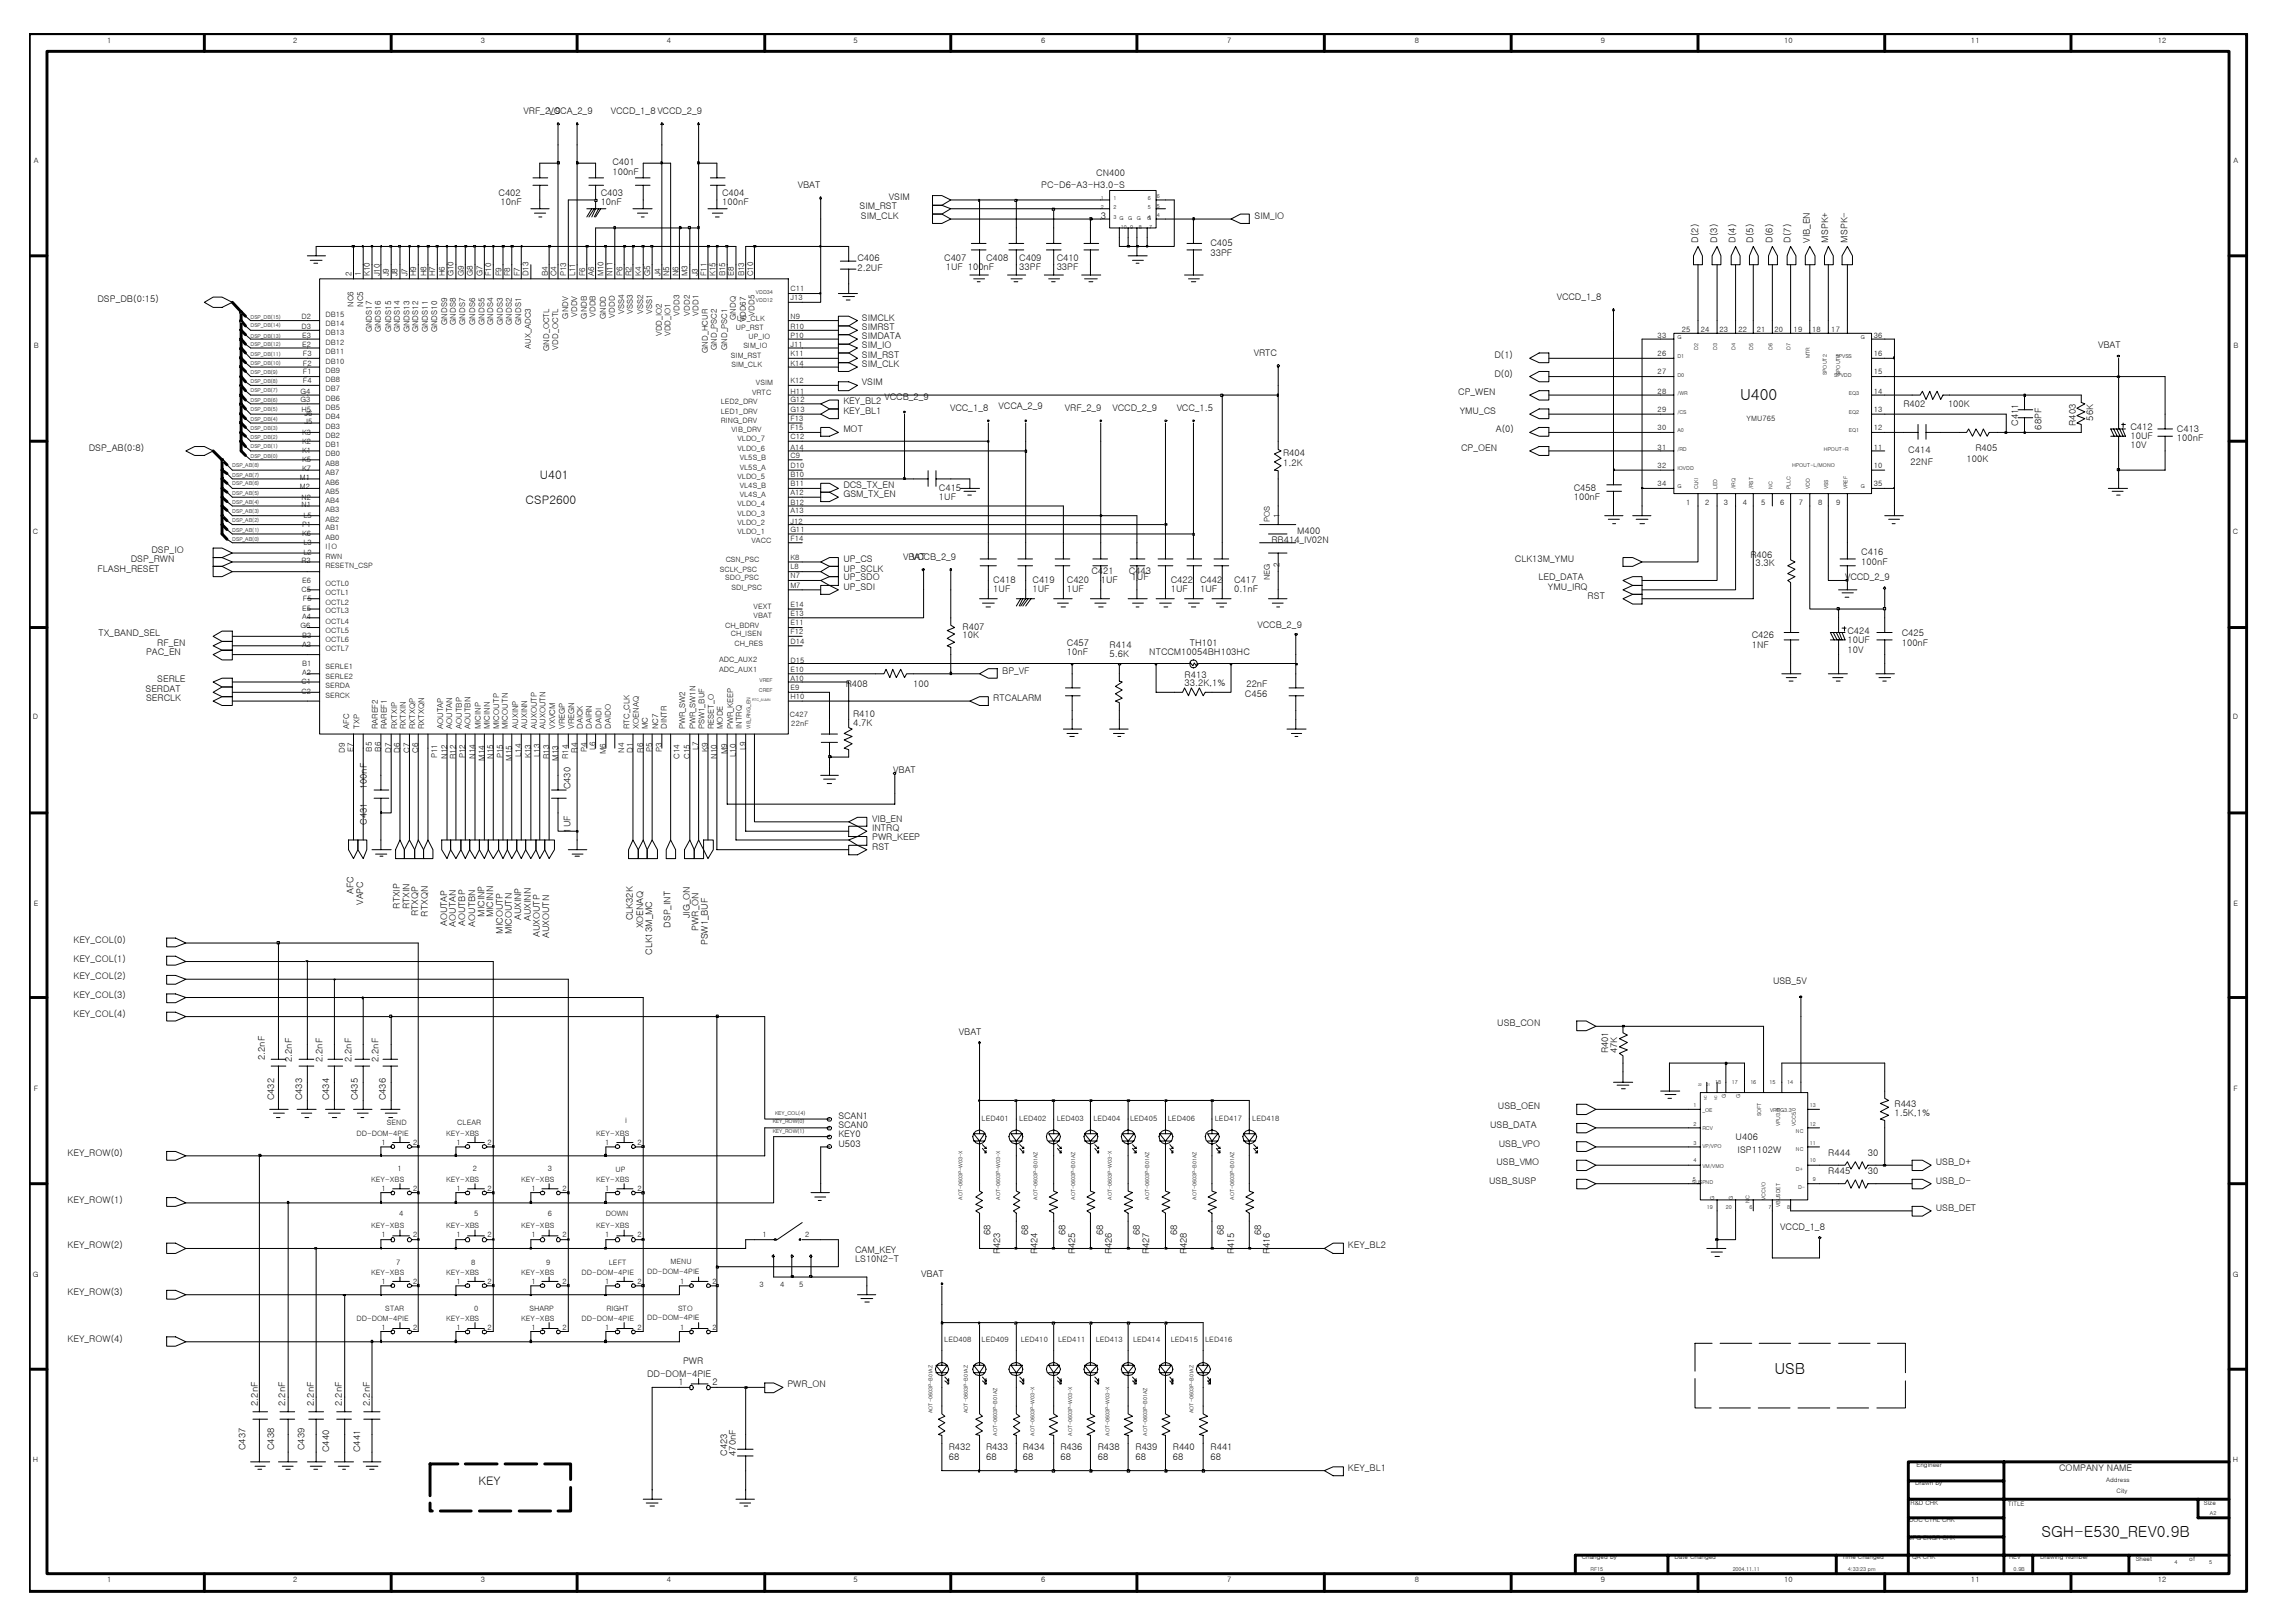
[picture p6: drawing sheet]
<svg xmlns="http://www.w3.org/2000/svg" width="420mm" height="297mm" viewBox="0 0 420 297" stroke-linecap="round" stroke-linejoin="round" font-family="sans-serif">
<defs><g id="words">
<g font-size="2.8">
<text x="318.6" y="73.2">U400</text>
<text x="324.9" y="251.5">USB</text>
<text x="373.8" y="281.3">SGH-E530_REV0.9B</text>
</g>
<g font-size="2.2">
<text x="98.8" y="87.7">U401</text>
<text x="96.2" y="92.2">CSP2600</text>
<text x="87.6" y="271.9">KEY</text>
</g>
<g font-size="1.7">
<text x="95.9" y="20.9">VRF_2_9</text>
<text x="100.4" y="20.9">VCCA_2_9</text>
<text x="111.9" y="20.9">VCCD_1_8 VCCD_2_9</text>
<text x="91.3" y="35.8">C402</text>
<text x="110" y="35.8">C403</text>
<text x="112.1" y="32">100nF</text>
<text x="112.1" y="30.1">C401</text>
<text x="132.2" y="35.8">C404</text>
<text x="146" y="34.4">VBAT</text>
<text x="190.6" y="34.4">PC-D6-A3-H3.0-S</text>
<text x="200.7" y="32.3">CN400</text>
<text x="91.6" y="37.6">10nF</text>
<text x="110" y="37.6">10nF</text>
<text x="132.2" y="37.6">100nF</text>
<text x="157.4" y="38.2">SIM_RST</text>
<text x="157.6" y="40.1">SIM_CLK</text>
<text x="162.7" y="36.6">VSIM</text>
<text x="201.5" y="40.1">3</text>
<text x="229.7" y="40.1">SIM_IO</text>
<text x="157" y="47.8">C406</text>
<text x="172.9" y="47.8">C407</text>
<text x="180.5" y="47.8">C408</text>
<text x="186.6" y="47.8">C409</text>
<text x="193.5" y="47.8">C410</text>
<text x="221.6" y="46.8">33PF</text>
<text x="221.6" y="45.1">C405</text>
<text x="310.9" y="44.4" transform="rotate(-90 310.9 44.4)">D(2)</text>
<text x="314.4" y="44.4" transform="rotate(-90 314.4 44.4)">D(3)</text>
<text x="317.7" y="44.4" transform="rotate(-90 317.7 44.4)">D(4)</text>
<text x="321" y="44.4" transform="rotate(-90 321 44.4)">D(5)</text>
<text x="324.5" y="44.4" transform="rotate(-90 324.5 44.4)">D(6)</text>
<text x="327.8" y="44.4" transform="rotate(-90 327.8 44.4)">D(7)</text>
<text x="331.3" y="44.4" transform="rotate(-90 331.3 44.4)">VIB_EN</text>
<text x="334.7" y="44.4" transform="rotate(-90 334.7 44.4)">MSPK+</text>
<text x="338.2" y="44.4" transform="rotate(-90 338.2 44.4)">MSPK-</text>
<text x="157" y="49.5">2.2UF</text>
<text x="173.1" y="49.4">1UF 100nF</text>
<text x="186.6" y="49.4">33PF</text>
<text x="193.5" y="49.4">33PF</text>
<text x="17.9" y="55.3">DSP_DB(0:15)</text>
<text x="157.8" y="58.7">SIMCLK</text>
<text x="285" y="54.9">VCCD_1_8</text>
<text x="157.8" y="60.5">SIMRST</text>
<text x="157.8" y="62.1">SIMDATA</text>
<text x="157.8" y="65.6">SIM_RST</text>
<text x="157.8" y="63.7">SIM_IO</text>
<text x="229.5" y="65.2">VRTC</text>
<text x="273.6" y="65.6">D(1)</text>
<text x="384.1" y="63.7">VBAT</text>
<text x="157.8" y="67.2">SIM_CLK</text>
<text x="157.8" y="70.5">VSIM</text>
<text x="273.6" y="68.9">D(0)</text>
<text x="154.4" y="73.9">KEY_BL2</text>
<text x="154.4" y="75.8">KEY_BL1</text>
<text x="161.9" y="73.2">VCCB_2_9</text>
<text x="173.9" y="75.3">VCC_1_8</text>
<text x="182.8" y="74.8">VCCA_2_9</text>
<text x="195" y="75.3">VRF_2_9</text>
<text x="203.7" y="75.3">VCCD_2_9</text>
<text x="215.4" y="75.3">VCC_1.5</text>
<text x="267" y="72.3">CP_WEN</text>
<text x="267.2" y="75.8">YMU_CS</text>
<text x="348.5" y="74.5">R402</text>
<text x="356.6" y="74.5">100K</text>
<text x="369.5" y="78" transform="rotate(-90 369.5 78)">C411</text>
<text x="380.1" y="78" transform="rotate(-90 380.1 78)">R403</text>
<text x="383.2" y="77" transform="rotate(-90 383.2 77)">56K</text>
<text x="16.2" y="82.5">DSP_AB(0:8)</text>
<text x="154.4" y="79.1">MOT</text>
<text x="234.9" y="83.5">R404</text>
<text x="267.5" y="82.5">CP_OEN</text>
<text x="273.9" y="79.1">A(0)</text>
<text x="349.4" y="82.9">C414</text>
<text x="361.6" y="82.5">R405</text>
<text x="373.8" y="78.6" transform="rotate(-90 373.8 78.6)">68PF</text>
<text x="390" y="80.4">10UF</text>
<text x="390" y="78.6">C412</text>
<text x="390" y="82">10V</text>
<text x="398.5" y="80.8">100nF</text>
<text x="398.5" y="79.1">C413</text>
<text x="154.4" y="89.4">DCS_TX_EN</text>
<text x="171.9" y="89.8">C415</text>
<text x="234.9" y="85.2">1.2K</text>
<text x="288.1" y="89.8">C458</text>
<text x="349.8" y="85.1">22NF</text>
<text x="360" y="84.5">100K</text>
<text x="154.4" y="91">GSM_TX_EN</text>
<text x="171.9" y="91.4">1UF</text>
<text x="288.1" y="91.4">100nF</text>
<text x="27.7" y="101.2">DSP_IO</text>
<text x="232.8" y="99.3">RB414_IV02N</text>
<text x="237.5" y="97.7">M400</text>
<text x="340.8" y="101.5">C416</text>
<text x="17.9" y="104.6">FLASH_RESET</text>
<text x="23.9" y="102.8">DSP_RWN</text>
<text x="154.4" y="102.8">UP_CS</text>
<text x="154.4" y="106.2">UP_SDO</text>
<text x="154.4" y="107.9">UP_SDI</text>
<text x="154.4" y="104.6">UP_SCLK</text>
<text x="165.3" y="102.5">VBAT</text>
<text x="167" y="102.5">VCCB_2_9</text>
<text x="181.9" y="106.8">C418</text>
<text x="189" y="106.8">C419</text>
<text x="195.3" y="106.8">C420</text>
<text x="199.8" y="105">C421</text>
<text x="201.5" y="106.8">1UF</text>
<text x="206.6" y="105">C443</text>
<text x="207.2" y="106.2">1UF</text>
<text x="214.3" y="106.8">C422</text>
<text x="219.7" y="106.8">C442</text>
<text x="225.9" y="106.8">C417</text>
<text x="277.4" y="102.8">CLK13M_YMU</text>
<text x="281.7" y="106.2">LED_DATA</text>
<text x="283.4" y="107.9">YMU_IRQ</text>
<text x="320.5" y="102">R406</text>
<text x="321.4" y="103.7">3.3K</text>
<text x="337.8" y="106.2">VCCD_2_9</text>
<text x="340.8" y="103.4">100nF</text>
<text x="181.9" y="108.4">1UF</text>
<text x="189" y="108.4">1UF</text>
<text x="195.3" y="108.4">1UF</text>
<text x="214.3" y="108.4">1UF</text>
<text x="219.7" y="108.4">1UF</text>
<text x="225.9" y="108.4">0.1nF</text>
<text x="290.6" y="109.6">RST</text>
<text x="18" y="116.5">TX_BAND_SEL</text>
<text x="26.7" y="119.8">PAC_EN</text>
<text x="28.8" y="118.2">RF_EN</text>
<text x="176.2" y="115.2">R407</text>
<text x="176.2" y="116.8">10K</text>
<text x="195.3" y="119.8">10nF</text>
<text x="195.3" y="118.2">C457</text>
<text x="203.1" y="118.6">R414</text>
<text x="210.4" y="119.8">NTCCM10054BH103HC</text>
<text x="217.8" y="118.2">TH101</text>
<text x="230.2" y="114.9">VCCB_2_9</text>
<text x="320.7" y="118.6">1NF</text>
<text x="320.7" y="116.8">C426</text>
<text x="338.2" y="117.6">10UF</text>
<text x="338.2" y="119.5">10V</text>
<text x="338.2" y="116">C424</text>
<text x="348.2" y="118.2">100nF</text>
<text x="348.2" y="116.5">C425</text>
<text x="28.8" y="124.8">SERLE</text>
<text x="154.8" y="125.7">R408</text>
<text x="167.2" y="125.7">100</text>
<text x="183.5" y="123.3">BP_VF</text>
<text x="203.1" y="120.2">5.6K</text>
<text x="216.9" y="125.6">33.2K,1%</text>
<text x="216.9" y="124">R413</text>
<text x="228.2" y="125.7">22nF</text>
<text x="26.6" y="126.7">SERDAT</text>
<text x="26.7" y="128.3">SERCLK</text>
<text x="156.2" y="131.3">R410</text>
<text x="181.9" y="128.3">RTCALARM</text>
<text x="227.9" y="127.5">C456</text>
<text x="156.2" y="132.9">4.7K</text>
<text x="163.5" y="141.5">VBAT</text>
<text x="67.2" y="144.5" transform="rotate(-90 67.2 144.5)">100nF</text>
<text x="104.5" y="144.5" transform="rotate(-90 104.5 144.5)">C430</text>
<text x="67.2" y="150.9" transform="rotate(-90 67.2 150.9)">C431</text>
<text x="104.5" y="152.4" transform="rotate(-90 104.5 152.4)">1UF</text>
<text x="159.7" y="150.4">VIB_EN</text>
<text x="159.7" y="153.7">PWR_KEEP</text>
<text x="159.7" y="152.1">INTRQ</text>
<text x="159.7" y="155.5">RST</text>
<text x="64.7" y="163.6" transform="rotate(-90 64.7 163.6)">AFC</text>
<text x="66.5" y="165.6" transform="rotate(-90 66.5 165.6)">VAPC</text>
<text x="73.2" y="166.3" transform="rotate(-90 73.2 166.3)">RTXIP</text>
<text x="75" y="166.4" transform="rotate(-90 75 166.4)">RTXIN</text>
<text x="76.6" y="167.6" transform="rotate(-90 76.6 167.6)">RTXQP</text>
<text x="78.3" y="167.7" transform="rotate(-90 78.3 167.7)">RTXQN</text>
<text x="88.7" y="167.7" transform="rotate(-90 88.7 167.7)">MICINP</text>
<text x="90.3" y="167.9" transform="rotate(-90 90.3 167.9)">MICINN</text>
<text x="13.5" y="172.6">KEY_COL(0)</text>
<text x="81.8" y="169.5" transform="rotate(-90 81.8 169.5)">AOUTAP</text>
<text x="83.5" y="169.6" transform="rotate(-90 83.5 169.6)">AOUTAN</text>
<text x="85.2" y="169.5" transform="rotate(-90 85.2 169.5)">AOUTBP</text>
<text x="87" y="169.6" transform="rotate(-90 87 169.6)">AOUTBN</text>
<text x="92.1" y="170.9" transform="rotate(-90 92.1 170.9)">MICOUTP</text>
<text x="93.7" y="171" transform="rotate(-90 93.7 171)">MICOUTN</text>
<text x="95.4" y="168.4" transform="rotate(-90 95.4 168.4)">AUXINP</text>
<text x="97.2" y="168.6" transform="rotate(-90 97.2 168.6)">AUXINN</text>
<text x="98.8" y="171.5" transform="rotate(-90 98.8 171.5)">AUXOUTP</text>
<text x="100.5" y="171.7" transform="rotate(-90 100.5 171.7)">AUXOUTN</text>
<text x="115.9" y="168.4" transform="rotate(-90 115.9 168.4)">CLK32K</text>
<text x="117.8" y="169.9" transform="rotate(-90 117.8 169.9)">XOENAQ</text>
<text x="122.8" y="169.8" transform="rotate(-90 122.8 169.8)">DSP_INT</text>
<text x="126.3" y="168" transform="rotate(-90 126.3 168)">JIG_ON</text>
<text x="127.9" y="170.3" transform="rotate(-90 127.9 170.3)">PWR_ON</text>
<text x="129.6" y="173" transform="rotate(-90 129.6 173)">PSW1_BUF</text>
<text x="13.5" y="179.2">KEY_COL(2)</text>
<text x="13.5" y="176">KEY_COL(1)</text>
<text x="119.4" y="174.8" transform="rotate(-90 119.4 174.8)">CLK13M_MC</text>
<text x="13.5" y="182.6">KEY_COL(3)</text>
<text x="324.6" y="180.1">USB_5V</text>
<text x="13.5" y="186.1">KEY_COL(4)</text>
<text x="175.6" y="189.4">VBAT</text>
<text x="274.1" y="187.8">USB_CON</text>
<text x="48.5" y="194" transform="rotate(-90 48.5 194)">2.2nF</text>
<text x="53.4" y="194.4" transform="rotate(-90 53.4 194.4)">2.2nF</text>
<text x="59.1" y="194.4" transform="rotate(-90 59.1 194.4)">2.2nF</text>
<text x="64.3" y="194.4" transform="rotate(-90 64.3 194.4)">2.2nF</text>
<text x="69.3" y="194.4" transform="rotate(-90 69.3 194.4)">2.2nF</text>
<text x="294.4" y="192.8" transform="rotate(-90 294.4 192.8)">R401</text>
<text x="296" y="192.8" transform="rotate(-90 296 192.8)">47K</text>
<text x="50.2" y="201.4" transform="rotate(-90 50.2 201.4)">C432</text>
<text x="55.3" y="201.4" transform="rotate(-90 55.3 201.4)">C433</text>
<text x="60.3" y="201.4" transform="rotate(-90 60.3 201.4)">C434</text>
<text x="65.5" y="201.4" transform="rotate(-90 65.5 201.4)">C435</text>
<text x="70.6" y="201.4" transform="rotate(-90 70.6 201.4)">C436</text>
<text x="274.2" y="203">USB_OEN</text>
<text x="346.8" y="202.6">R443</text>
<text x="153.5" y="208">KEY0</text>
<text x="153.5" y="209.9">U503</text>
<text x="153.5" y="206.4">SCAN0</text>
<text x="153.5" y="204.8">SCAN1</text>
<text x="272.8" y="206.4">USB_DATA</text>
<text x="274.4" y="209.9">USB_VPO</text>
<text x="317.7" y="208.6">U406</text>
<text x="346.8" y="204.3">1.5K,1%</text>
<text x="12.4" y="211.5">KEY_ROW(0)</text>
<text x="274" y="213.3">USB_VMO</text>
<text x="318.1" y="211.1">ISP1102W</text>
<text x="334.7" y="214.9">R445</text>
<text x="334.7" y="211.5">R444</text>
<text x="342" y="211.5">30</text>
<text x="342" y="214.9">30</text>
<text x="354.4" y="213.3">USB_D+</text>
<text x="12.4" y="220.2">KEY_ROW(1)</text>
<text x="272.6" y="216.6">USB_SUSP</text>
<text x="354.4" y="216.6">USB_D-</text>
<text x="354.4" y="221.6">USB_DET</text>
<text x="181.3" y="226.1" transform="rotate(-90 181.3 226.1)">68</text>
<text x="188.2" y="226.1" transform="rotate(-90 188.2 226.1)">68</text>
<text x="195.1" y="226.1" transform="rotate(-90 195.1 226.1)">68</text>
<text x="202" y="226.1" transform="rotate(-90 202 226.1)">68</text>
<text x="208.7" y="226.1" transform="rotate(-90 208.7 226.1)">68</text>
<text x="215.5" y="226.1" transform="rotate(-90 215.5 226.1)">68</text>
<text x="224" y="226.1" transform="rotate(-90 224 226.1)">68</text>
<text x="230.9" y="226.1" transform="rotate(-90 230.9 226.1)">68</text>
<text x="325.9" y="225.1">VCCD_1_8</text>
<text x="12.4" y="228.5">KEY_ROW(2)</text>
<text x="156.6" y="231">LS10N2-T</text>
<text x="156.6" y="229.4">CAM_KEY</text>
<text x="168.7" y="233.7">VBAT</text>
<text x="183.1" y="229.6" transform="rotate(-90 183.1 229.6)">R423</text>
<text x="189.9" y="229.6" transform="rotate(-90 189.9 229.6)">R424</text>
<text x="196.8" y="229.6" transform="rotate(-90 196.8 229.6)">R425</text>
<text x="203.6" y="229.6" transform="rotate(-90 203.6 229.6)">R426</text>
<text x="210.4" y="229.6" transform="rotate(-90 210.4 229.6)">R427</text>
<text x="217.3" y="229.6" transform="rotate(-90 217.3 229.6)">R428</text>
<text x="225.9" y="229.6" transform="rotate(-90 225.9 229.6)">R415</text>
<text x="232.5" y="229.6" transform="rotate(-90 232.5 229.6)">R416</text>
<text x="246.8" y="228.5">KEY_BL2</text>
<text x="12.4" y="237">KEY_ROW(3)</text>
<text x="12.4" y="245.6">KEY_ROW(4)</text>
<text x="125" y="249.6">PWR</text>
<text x="47.2" y="257.3" transform="rotate(-90 47.2 257.3)">2.2nF</text>
<text x="52.2" y="257.3" transform="rotate(-90 52.2 257.3)">2.2nF</text>
<text x="57.5" y="257.3" transform="rotate(-90 57.5 257.3)">2.2nF</text>
<text x="62.6" y="257.3" transform="rotate(-90 62.6 257.3)">2.2nF</text>
<text x="67.7" y="257.3" transform="rotate(-90 67.7 257.3)">2.2nF</text>
<text x="118.5" y="252">DD-DOM-4PIE</text>
<text x="124.2" y="253.5">1</text>
<text x="130.4" y="253.5">2</text>
<text x="144.2" y="253.9">PWR_ON</text>
<text x="44.9" y="265.4" transform="rotate(-90 44.9 265.4)">C437</text>
<text x="50.2" y="265.4" transform="rotate(-90 50.2 265.4)">C438</text>
<text x="55.7" y="265.4" transform="rotate(-90 55.7 265.4)">C439</text>
<text x="60.3" y="265.8" transform="rotate(-90 60.3 265.8)">C440</text>
<text x="66" y="265.8" transform="rotate(-90 66 265.8)">C441</text>
<text x="133.1" y="266.5" transform="rotate(-90 133.1 266.5)">C423</text>
<text x="134.7" y="266.5" transform="rotate(-90 134.7 266.5)">470nF</text>
<text x="173.7" y="265.4">R432</text>
<text x="173.7" y="267.3">68</text>
<text x="180.5" y="267.3">68</text>
<text x="180.5" y="265.4">R433</text>
<text x="187.2" y="265.4">R434</text>
<text x="187.2" y="267.3">68</text>
<text x="194.1" y="267.3">68</text>
<text x="194.1" y="265.4">R436</text>
<text x="201" y="265.4">R438</text>
<text x="201" y="267.3">68</text>
<text x="207.9" y="267.3">68</text>
<text x="207.9" y="265.4">R439</text>
<text x="214.7" y="265.4">R440</text>
<text x="214.7" y="267.3">68</text>
<text x="221.6" y="267.3">68</text>
<text x="221.6" y="265.4">R441</text>
<text x="246.8" y="269.2">KEY_BL1</text>
<text x="377" y="269.2">COMPANY NAME</text>
</g>
<g font-size="1.5">
<text x="64.3" y="50.6" transform="rotate(-90 64.3 50.6)">2</text>
<text x="66.1" y="50.6" transform="rotate(-90 66.1 50.6)">1</text>
<text x="67.7" y="50.6" transform="rotate(-90 67.7 50.6)">K10</text>
<text x="69.6" y="50.6" transform="rotate(-90 69.6 50.6)">J10</text>
<text x="71.2" y="50.6" transform="rotate(-90 71.2 50.6)">J9</text>
<text x="72.8" y="50.6" transform="rotate(-90 72.8 50.6)">J8</text>
<text x="74.6" y="50.6" transform="rotate(-90 74.6 50.6)">J7</text>
<text x="76.2" y="50.6" transform="rotate(-90 76.2 50.6)">H9</text>
<text x="78.1" y="50.6" transform="rotate(-90 78.1 50.6)">H8</text>
<text x="79.7" y="50.6" transform="rotate(-90 79.7 50.6)">H7</text>
<text x="81.4" y="50.6" transform="rotate(-90 81.4 50.6)">H6</text>
<text x="83" y="50.6" transform="rotate(-90 83 50.6)">G10</text>
<text x="84.9" y="50.6" transform="rotate(-90 84.9 50.6)">G9</text>
<text x="86.5" y="50.6" transform="rotate(-90 86.5 50.6)">G8</text>
<text x="88.3" y="50.6" transform="rotate(-90 88.3 50.6)">G7</text>
<text x="89.9" y="50.6" transform="rotate(-90 89.9 50.6)">F10</text>
<text x="91.8" y="50.6" transform="rotate(-90 91.8 50.6)">F9</text>
<text x="93.4" y="50.6" transform="rotate(-90 93.4 50.6)">F8</text>
<text x="95.2" y="50.6" transform="rotate(-90 95.2 50.6)">F7</text>
<text x="96.8" y="50.6" transform="rotate(-90 96.8 50.6)">D13</text>
<text x="100.3" y="50.6" transform="rotate(-90 100.3 50.6)">B4</text>
<text x="101.9" y="50.6" transform="rotate(-90 101.9 50.6)">C4</text>
<text x="103.7" y="50.6" transform="rotate(-90 103.7 50.6)">P13</text>
<text x="105.3" y="50.6" transform="rotate(-90 105.3 50.6)">L11</text>
<text x="107.2" y="50.6" transform="rotate(-90 107.2 50.6)">F6</text>
<text x="108.8" y="50.6" transform="rotate(-90 108.8 50.6)">A6</text>
<text x="110.5" y="50.6" transform="rotate(-90 110.5 50.6)">M10</text>
<text x="112.1" y="50.6" transform="rotate(-90 112.1 50.6)">N11</text>
<text x="114" y="50.6" transform="rotate(-90 114 50.6)">P6</text>
<text x="115.6" y="50.6" transform="rotate(-90 115.6 50.6)">R2</text>
<text x="117.4" y="50.6" transform="rotate(-90 117.4 50.6)">K4</text>
<text x="119" y="50.6" transform="rotate(-90 119 50.6)">G5</text>
<text x="120.9" y="50.6" transform="rotate(-90 120.9 50.6)">J4</text>
<text x="122.5" y="50.6" transform="rotate(-90 122.5 50.6)">N5</text>
<text x="124.2" y="50.6" transform="rotate(-90 124.2 50.6)">N6</text>
<text x="125.8" y="50.6" transform="rotate(-90 125.8 50.6)">M3</text>
<text x="127.7" y="50.6" transform="rotate(-90 127.7 50.6)">J3</text>
<text x="129.4" y="50.6" transform="rotate(-90 129.4 50.6)">F11</text>
<text x="131" y="50.6" transform="rotate(-90 131 50.6)">K15</text>
<text x="132.7" y="50.6" transform="rotate(-90 132.7 50.6)">B15</text>
<text x="134.4" y="50.6" transform="rotate(-90 134.4 50.6)">E8</text>
<text x="136.2" y="50.6" transform="rotate(-90 136.2 50.6)">B13</text>
<text x="137.9" y="50.6" transform="rotate(-90 137.9 50.6)">C10</text>
<text x="64.7" y="56.2" transform="rotate(-90 64.7 56.2)">NC6</text>
<text x="66.5" y="56.2" transform="rotate(-90 66.5 56.2)">NC5</text>
<text x="81.8" y="59.5" transform="rotate(-90 81.8 59.5)">GNDS9</text>
<text x="83.5" y="59.5" transform="rotate(-90 83.5 59.5)">GNDS8</text>
<text x="85.2" y="59.5" transform="rotate(-90 85.2 59.5)">GNDS7</text>
<text x="87" y="59.5" transform="rotate(-90 87 59.5)">GNDS6</text>
<text x="88.7" y="59.5" transform="rotate(-90 88.7 59.5)">GNDS5</text>
<text x="90.3" y="59.5" transform="rotate(-90 90.3 59.5)">GNDS4</text>
<text x="92.1" y="59.5" transform="rotate(-90 92.1 59.5)">GNDS3</text>
<text x="93.7" y="59.5" transform="rotate(-90 93.7 59.5)">GNDS2</text>
<text x="95.4" y="59.5" transform="rotate(-90 95.4 59.5)">GNDS1</text>
<text x="104" y="58.3" transform="rotate(-90 104 58.3)">GNDV</text>
<text x="105.7" y="58" transform="rotate(-90 105.7 58)">VDDV</text>
<text x="107.4" y="58.3" transform="rotate(-90 107.4 58.3)">GNDB</text>
<text x="109" y="58" transform="rotate(-90 109 58)">VDDB</text>
<text x="110.9" y="58.4" transform="rotate(-90 110.9 58.4)">GNDD</text>
<text x="112.6" y="58.1" transform="rotate(-90 112.6 58.1)">VDDD</text>
<text x="114.3" y="57.5" transform="rotate(-90 114.3 57.5)">VSS4</text>
<text x="115.9" y="57.5" transform="rotate(-90 115.9 57.5)">VSS3</text>
<text x="117.8" y="57.5" transform="rotate(-90 117.8 57.5)">VSS2</text>
<text x="119.4" y="57.5" transform="rotate(-90 119.4 57.5)">VSS1</text>
<text x="124.4" y="57.8" transform="rotate(-90 124.4 57.8)">VDD3</text>
<text x="126.3" y="57.8" transform="rotate(-90 126.3 57.8)">VDD2</text>
<text x="127.9" y="57.8" transform="rotate(-90 127.9 57.8)">VDD1</text>
<text x="134.7" y="58.6" transform="rotate(-90 134.7 58.6)">GNDQ</text>
<text x="136.5" y="58.9" transform="rotate(-90 136.5 58.9)">VDD67</text>
<text x="138.1" y="57.8" transform="rotate(-90 138.1 57.8)">VDD5</text>
<text x="68.1" y="60.8" transform="rotate(-90 68.1 60.8)">GNDS17</text>
<text x="69.7" y="60.8" transform="rotate(-90 69.7 60.8)">GNDS16</text>
<text x="71.6" y="60.8" transform="rotate(-90 71.6 60.8)">GNDS15</text>
<text x="73.2" y="60.8" transform="rotate(-90 73.2 60.8)">GNDS14</text>
<text x="75" y="60.8" transform="rotate(-90 75 60.8)">GNDS13</text>
<text x="76.6" y="60.8" transform="rotate(-90 76.6 60.8)">GNDS12</text>
<text x="78.3" y="60.8" transform="rotate(-90 78.3 60.8)">GNDS11</text>
<text x="80.1" y="60.8" transform="rotate(-90 80.1 60.8)">GNDS10</text>
<text x="97.2" y="63.8" transform="rotate(-90 97.2 63.8)">AUX_ADC3</text>
<text x="100.5" y="64.2" transform="rotate(-90 100.5 64.2)">GND_OCTL</text>
<text x="102.2" y="64" transform="rotate(-90 102.2 64)">VDD_OCTL</text>
<text x="121.2" y="61.5" transform="rotate(-90 121.2 61.5)">VDD_IO2</text>
<text x="122.8" y="61.5" transform="rotate(-90 122.8 61.5)">VDD_IO1</text>
<text x="129.6" y="64.6" transform="rotate(-90 129.6 64.6)">GND_HCUR</text>
<text x="131.2" y="64.1" transform="rotate(-90 131.2 64.1)">GND_PSC2</text>
<text x="133.1" y="64.1" transform="rotate(-90 133.1 64.1)">GND_PSC1</text>
<text x="232.5" y="95.6" transform="rotate(-90 232.5 95.6)">POS</text>
<text x="234.3" y="94.8" transform="rotate(-90 234.3 94.8)">1</text>
<text x="232.5" y="106.2" transform="rotate(-90 232.5 106.2)">NEG</text>
<text x="234.3" y="103.8" transform="rotate(-90 234.3 103.8)">2</text>
<text x="63.1" y="137.8" transform="rotate(-90 63.1 137.8)">D9</text>
<text x="63.9" y="133.4" transform="rotate(-90 63.9 133.4)">AFC</text>
<text x="64.7" y="137.6" transform="rotate(-90 64.7 137.6)">E7</text>
<text x="65.8" y="133.4" transform="rotate(-90 65.8 133.4)">TXP</text>
<text x="68.1" y="137.6" transform="rotate(-90 68.1 137.6)">B5</text>
<text x="69.2" y="133.4" transform="rotate(-90 69.2 133.4)">RAREF2</text>
<text x="69.7" y="137.6" transform="rotate(-90 69.7 137.6)">B6</text>
<text x="70.8" y="133.4" transform="rotate(-90 70.8 133.4)">RAREF1</text>
<text x="71.6" y="137.8" transform="rotate(-90 71.6 137.8)">D7</text>
<text x="72.7" y="133.4" transform="rotate(-90 72.7 133.4)">RXTXIP</text>
<text x="73.2" y="137.8" transform="rotate(-90 73.2 137.8)">D6</text>
<text x="74.3" y="133.4" transform="rotate(-90 74.3 133.4)">RXTXIN</text>
<text x="75" y="137.8" transform="rotate(-90 75 137.8)">C7</text>
<text x="76" y="133.4" transform="rotate(-90 76 133.4)">RXTXQP</text>
<text x="76.6" y="137.8" transform="rotate(-90 76.6 137.8)">C6</text>
<text x="77.6" y="133.4" transform="rotate(-90 77.6 133.4)">RXTXQN</text>
<text x="81.1" y="133.4" transform="rotate(-90 81.1 133.4)">AOUTAP</text>
<text x="82.8" y="133.4" transform="rotate(-90 82.8 133.4)">AOUTAN</text>
<text x="84.5" y="133.4" transform="rotate(-90 84.5 133.4)">AOUTBP</text>
<text x="86.2" y="133.4" transform="rotate(-90 86.2 133.4)">AOUTBN</text>
<text x="88" y="133.4" transform="rotate(-90 88 133.4)">MICINP</text>
<text x="89.7" y="133.4" transform="rotate(-90 89.7 133.4)">MICINN</text>
<text x="91.4" y="133.4" transform="rotate(-90 91.4 133.4)">MICOUTP</text>
<text x="93" y="133.4" transform="rotate(-90 93 133.4)">MICOUTN</text>
<text x="94.9" y="133.4" transform="rotate(-90 94.9 133.4)">AUXINP</text>
<text x="96.5" y="133.4" transform="rotate(-90 96.5 133.4)">AUXINN</text>
<text x="98.3" y="133.4" transform="rotate(-90 98.3 133.4)">AUXOUTP</text>
<text x="99.9" y="133.4" transform="rotate(-90 99.9 133.4)">AUXOUTN</text>
<text x="101.6" y="133.4" transform="rotate(-90 101.6 133.4)">VXVCM</text>
<text x="103.4" y="133.4" transform="rotate(-90 103.4 133.4)">VREGP</text>
<text x="105.1" y="133.4" transform="rotate(-90 105.1 133.4)">VREGN</text>
<text x="105.7" y="137.8" transform="rotate(-90 105.7 137.8)">R4</text>
<text x="106.7" y="133.4" transform="rotate(-90 106.7 133.4)">DAICK</text>
<text x="107.4" y="137.6" transform="rotate(-90 107.4 137.6)">P4</text>
<text x="108.3" y="133.4" transform="rotate(-90 108.3 133.4)">DAIRN</text>
<text x="109" y="137.3" transform="rotate(-90 109 137.3)">L6</text>
<text x="110.1" y="133.4" transform="rotate(-90 110.1 133.4)">DAIDI</text>
<text x="111.9" y="133.4" transform="rotate(-90 111.9 133.4)">DAIDO</text>
<text x="114.3" y="137.8" transform="rotate(-90 114.3 137.8)">N4</text>
<text x="115.2" y="133.4" transform="rotate(-90 115.2 133.4)">RTC_CLK</text>
<text x="115.9" y="137.8" transform="rotate(-90 115.9 137.8)">D1</text>
<text x="117" y="133.4" transform="rotate(-90 117 133.4)">XOENAQ</text>
<text x="117.8" y="137.8" transform="rotate(-90 117.8 137.8)">R6</text>
<text x="118.6" y="133.4" transform="rotate(-90 118.6 133.4)">MC</text>
<text x="119.4" y="137.6" transform="rotate(-90 119.4 137.6)">P5</text>
<text x="120.5" y="133.4" transform="rotate(-90 120.5 133.4)">NC7</text>
<text x="121.2" y="137.6" transform="rotate(-90 121.2 137.6)">P3</text>
<text x="122.1" y="133.4" transform="rotate(-90 122.1 133.4)">DINTR</text>
<text x="125.5" y="133.4" transform="rotate(-90 125.5 133.4)">PWR_SW2</text>
<text x="127.3" y="133.4" transform="rotate(-90 127.3 133.4)">PWR_SW1N</text>
<text x="127.9" y="137.3" transform="rotate(-90 127.9 137.3)">L7</text>
<text x="129" y="133.4" transform="rotate(-90 129 133.4)">PSW1_BUF</text>
<text x="129.6" y="137.6" transform="rotate(-90 129.6 137.6)">K9</text>
<text x="130.7" y="133.4" transform="rotate(-90 130.7 133.4)">RESET_O</text>
<text x="132.3" y="133.4" transform="rotate(-90 132.3 133.4)">MODE</text>
<text x="134.2" y="133.4" transform="rotate(-90 134.2 133.4)">PWR_KEEP</text>
<text x="135.8" y="133.4" transform="rotate(-90 135.8 133.4)">INTRQ</text>
<text x="136.5" y="137.3" transform="rotate(-90 136.5 137.3)">L9</text>
<text x="80.1" y="138.8" transform="rotate(-90 80.1 138.8)">P11</text>
<text x="81.8" y="138.9" transform="rotate(-90 81.8 138.9)">N12</text>
<text x="83.5" y="138.9" transform="rotate(-90 83.5 138.9)">R12</text>
<text x="85.2" y="138.8" transform="rotate(-90 85.2 138.8)">P12</text>
<text x="87" y="138.9" transform="rotate(-90 87 138.9)">N14</text>
<text x="88.7" y="139.2" transform="rotate(-90 88.7 139.2)">M14</text>
<text x="90.3" y="138.9" transform="rotate(-90 90.3 138.9)">N15</text>
<text x="92.1" y="138.8" transform="rotate(-90 92.1 138.8)">P15</text>
<text x="93.7" y="139.2" transform="rotate(-90 93.7 139.2)">M15</text>
<text x="95.4" y="138.6" transform="rotate(-90 95.4 138.6)">L14</text>
<text x="97.2" y="138.8" transform="rotate(-90 97.2 138.8)">K13</text>
<text x="98.8" y="138.6" transform="rotate(-90 98.8 138.6)">L13</text>
<text x="100.5" y="138.9" transform="rotate(-90 100.5 138.9)">R13</text>
<text x="102.2" y="139.2" transform="rotate(-90 102.2 139.2)">M13</text>
<text x="104" y="138.9" transform="rotate(-90 104 138.9)">R14</text>
<text x="110.9" y="138" transform="rotate(-90 110.9 138)">M6</text>
<text x="124.4" y="138.9" transform="rotate(-90 124.4 138.9)">C14</text>
<text x="126.3" y="138.9" transform="rotate(-90 126.3 138.9)">C15</text>
<text x="131.2" y="138.9" transform="rotate(-90 131.2 138.9)">N10</text>
<text x="133.1" y="138" transform="rotate(-90 133.1 138)">M9</text>
<text x="134.7" y="138.6" transform="rotate(-90 134.7 138.6)">L10</text>
</g>
<g font-size="1.3">
<text x="19.6" y="7.8">1</text>
<text x="53.7" y="7.8">2</text>
<text x="88" y="7.8">3</text>
<text x="122.1" y="7.8">4</text>
<text x="156.3" y="7.8">5</text>
<text x="190.6" y="7.8">6</text>
<text x="224.7" y="7.8">7</text>
<text x="259" y="7.8">8</text>
<text x="293.1" y="7.8">9</text>
<text x="326.6" y="7.8">10</text>
<text x="360.8" y="7.8">11</text>
<text x="395" y="7.8">12</text>
<text x="6.2" y="29.9">A</text>
<text x="408.9" y="29.9">A</text>
<text x="144.7" y="53.3">C11</text>
<text x="55.2" y="58.4">D2</text>
<text x="59.6" y="59.8">DB14</text>
<text x="59.6" y="58">DB15</text>
<text x="134.9" y="58.7">UP_CLK</text>
<text x="144.7" y="54.9">J13</text>
<text x="144.7" y="58.4">N9</text>
<text x="6.2" y="63.7">B</text>
<text x="55.2" y="60.2">D3</text>
<text x="55.3" y="63.5">E2</text>
<text x="55.3" y="61.8">E3</text>
<text x="55.4" y="65.2">F3</text>
<text x="59.6" y="64.8">DB11</text>
<text x="59.6" y="63.1">DB12</text>
<text x="59.6" y="61.4">DB13</text>
<text x="133.8" y="65.6">SIM_RST</text>
<text x="134.7" y="60.5">UP_RST</text>
<text x="136.1" y="63.7">SIM_IO</text>
<text x="137" y="62.1">UP_IO</text>
<text x="144.7" y="61.8">P10</text>
<text x="144.7" y="60.2">R10</text>
<text x="144.7" y="63.5">J11</text>
<text x="144.7" y="65.2">K11</text>
<text x="303.5" y="61.8">33</text>
<text x="303.5" y="65.2">26</text>
<text x="307.9" y="60.7">25</text>
<text x="311.4" y="60.7">24</text>
<text x="314.8" y="60.7">23</text>
<text x="318.3" y="60.7">22</text>
<text x="321.6" y="60.7">21</text>
<text x="324.9" y="60.7">20</text>
<text x="328.4" y="60.7">19</text>
<text x="331.8" y="60.7">18</text>
<text x="335.2" y="60.7">17</text>
<text x="343.1" y="65.2">16</text>
<text x="343.1" y="61.8">36</text>
<text x="408.9" y="63.7">B</text>
<text x="55.4" y="70.1">F4</text>
<text x="55.4" y="68.5">F1</text>
<text x="55.4" y="66.9">F2</text>
<text x="59.6" y="71.6">DB7</text>
<text x="59.6" y="70">DB8</text>
<text x="59.6" y="68.3">DB9</text>
<text x="59.6" y="66.7">DB10</text>
<text x="133.9" y="67.2">SIM_CLK</text>
<text x="138.4" y="70.5">VSIM</text>
<text x="144.7" y="70.1">K12</text>
<text x="144.7" y="66.9">K14</text>
<text x="303.5" y="68.5">27</text>
<text x="343.1" y="68.5">15</text>
<text x="55" y="73.7">G3</text>
<text x="55" y="72">G4</text>
<text x="55.2" y="75.4">H5</text>
<text x="55.7" y="76.1">J6</text>
<text x="55.7" y="77.7">J5</text>
<text x="59.6" y="73.4">DB6</text>
<text x="59.6" y="76.6">DB4</text>
<text x="59.6" y="75">DB5</text>
<text x="131.9" y="77.4">RING_DRV</text>
<text x="131.9" y="75.8">LED1_DRV</text>
<text x="131.9" y="73.9">LED2_DRV</text>
<text x="137.7" y="72.3">VRTC</text>
<text x="144.7" y="72">H11</text>
<text x="144.7" y="77">F13</text>
<text x="144.7" y="75.4">G13</text>
<text x="144.7" y="73.7">G12</text>
<text x="303.5" y="72">28</text>
<text x="303.5" y="75.4">29</text>
<text x="319.8" y="77">YMU765</text>
<text x="343.1" y="75.4">13</text>
<text x="343.1" y="72">14</text>
<text x="55.3" y="82.9">K1</text>
<text x="55.3" y="81.2">K2</text>
<text x="55.3" y="79.6">K3</text>
<text x="59.6" y="78.5">DB3</text>
<text x="59.6" y="83.5">DB0</text>
<text x="59.6" y="81.8">DB1</text>
<text x="59.6" y="80.1">DB2</text>
<text x="133.9" y="79.1">VIB_DRV</text>
<text x="135" y="82.5">VLDO_6</text>
<text x="135" y="80.8">VLDO_7</text>
<text x="144.7" y="82.3">A14</text>
<text x="144.7" y="80.4">C12</text>
<text x="144.7" y="83.9">C9</text>
<text x="144.7" y="78.8">F15</text>
<text x="303.5" y="82.3">31</text>
<text x="303.5" y="78.8">30</text>
<text x="343.1" y="82.3">11</text>
<text x="343.1" y="78.8">12</text>
<text x="54.9" y="89.5">M2</text>
<text x="54.9" y="87.9">M1</text>
<text x="55.3" y="84.5">K5</text>
<text x="55.3" y="86.1">K7</text>
<text x="59.6" y="86.8">AB7</text>
<text x="59.6" y="85.2">AB8</text>
<text x="59.6" y="88.7">AB6</text>
<text x="135" y="87.7">VLDO_5</text>
<text x="135.4" y="89.4">VL4S_B</text>
<text x="135.4" y="86">VL5S_A</text>
<text x="135.4" y="84.2">VL5S_B</text>
<text x="144.7" y="87.2">B10</text>
<text x="144.7" y="89">B11</text>
<text x="144.7" y="85.6">D10</text>
<text x="303.5" y="85.6">32</text>
<text x="303.5" y="89">34</text>
<text x="343.1" y="89">35</text>
<text x="343.1" y="85.6">10</text>
<text x="55.2" y="92.9">N1</text>
<text x="55.2" y="91.4">N2</text>
<text x="55.6" y="94.8">L5</text>
<text x="59.6" y="95.5">AB2</text>
<text x="59.6" y="93.7">AB3</text>
<text x="59.6" y="92.1">AB4</text>
<text x="59.6" y="90.3">AB5</text>
<text x="135" y="94.4">VLDO_3</text>
<text x="135" y="92.6">VLDO_4</text>
<text x="135.4" y="91">VL4S_A</text>
<text x="144.7" y="95.8">J12</text>
<text x="144.7" y="94">A13</text>
<text x="144.7" y="92.4">B12</text>
<text x="144.7" y="90.6">A12</text>
<text x="308.7" y="92.4">1</text>
<text x="312.2" y="92.4">2</text>
<text x="315.6" y="92.4">3</text>
<text x="319.1" y="92.4">4</text>
<text x="322.4" y="92.4">5</text>
<text x="325.9" y="92.4">6</text>
<text x="329.3" y="92.4">7</text>
<text x="332.8" y="92.4">8</text>
<text x="336.2" y="92.4">9</text>
<text x="6" y="97.7">C</text>
<text x="55.3" y="98.1">K6</text>
<text x="55.3" y="96.4">P1</text>
<text x="55.6" y="101.5">L2</text>
<text x="55.6" y="99.8">L3</text>
<text x="59.6" y="100.4">I|O</text>
<text x="59.6" y="98.8">AB0</text>
<text x="59.6" y="97.1">AB1</text>
<text x="135" y="96">VLDO_2</text>
<text x="135" y="97.7">VLDO_1</text>
<text x="137.6" y="99.3">VACC</text>
<text x="144.7" y="97.5">G11</text>
<text x="144.7" y="99.1">F14</text>
<text x="408.8" y="97.7">C</text>
<text x="55.2" y="103.1">R3</text>
<text x="55.3" y="106.6">E6</text>
<text x="59.6" y="102.3">RWN</text>
<text x="59.6" y="107.3">OCTL0</text>
<text x="59.6" y="103.9">RESETN_CSP</text>
<text x="131.8" y="104.6">SCLK_PSC</text>
<text x="132.7" y="106.2">SDO_PSC</text>
<text x="132.9" y="102.8">CSN_PSC</text>
<text x="133.9" y="108">SDI_PSC</text>
<text x="144.7" y="104.2">L8</text>
<text x="144.7" y="107.7">M7</text>
<text x="144.7" y="105.8">N7</text>
<text x="144.7" y="102.5">K8</text>
<text x="55.2" y="108.4">C5</text>
<text x="55.3" y="111.7">E5</text>
<text x="55.3" y="113.3">A4</text>
<text x="55.4" y="110">F5</text>
<text x="59.6" y="108.9">OCTL1</text>
<text x="59.6" y="110.7">OCTL2</text>
<text x="59.6" y="112.3">OCTL3</text>
<text x="138" y="111.5">VEXT</text>
<text x="138" y="113.1">VBAT</text>
<text x="144.7" y="112.7">E13</text>
<text x="144.7" y="111.1">E14</text>
<text x="55" y="115">G6</text>
<text x="55.3" y="116.8">B3</text>
<text x="55.3" y="118.5">A3</text>
<text x="59.6" y="119.2">OCTL7</text>
<text x="59.6" y="115.8">OCTL5</text>
<text x="59.6" y="117.5">OCTL6</text>
<text x="59.6" y="114.2">OCTL4</text>
<text x="132.7" y="114.9">CH_BDRV</text>
<text x="133.8" y="116.5">CH_ISEN</text>
<text x="134.5" y="118.2">CH_RES</text>
<text x="144.7" y="114.4">E11</text>
<text x="144.7" y="116">F12</text>
<text x="144.7" y="117.9">D14</text>
<text x="55.2" y="125.2">C1</text>
<text x="55.3" y="121.9">B1</text>
<text x="55.3" y="123.6">A2</text>
<text x="59.6" y="125.9">SERDA</text>
<text x="59.6" y="122.5">SERLE1</text>
<text x="59.6" y="124.3">SERLE2</text>
<text x="131.7" y="122.9">ADC_AUX1</text>
<text x="131.7" y="121.2">ADC_AUX2</text>
<text x="144.7" y="122.9">E10</text>
<text x="144.7" y="124.7">A10</text>
<text x="144.7" y="121.3">D15</text>
<text x="6" y="131.7">D</text>
<text x="55.2" y="127">C2</text>
<text x="59.6" y="127.8">SERCK</text>
<text x="144.6" y="131.3">C427</text>
<text x="144.7" y="127.9">H10</text>
<text x="144.7" y="126.3">E9</text>
<text x="408.8" y="131.7">D</text>
<text x="144.9" y="132.9">22nF</text>
<text x="6.2" y="165.8">E</text>
<text x="408.9" y="165.8">E</text>
<text x="6.2" y="199.7">F</text>
<text x="408.9" y="199.7">F</text>
<text x="65.3" y="207.9">DD-DOM-4PIE</text>
<text x="69.8" y="209.5">1</text>
<text x="70.8" y="205.9">SEND</text>
<text x="75.7" y="209.5">2</text>
<text x="81.7" y="207.9">KEY-XBS</text>
<text x="83.6" y="209.5">1</text>
<text x="83.7" y="205.9">CLEAR</text>
<text x="89.2" y="209.5">2</text>
<text x="109.1" y="207.9">KEY-XBS</text>
<text x="110.8" y="209.5">1</text>
<text x="114.4" y="205.6">i</text>
<text x="116.7" y="209.5">2</text>
<text x="179.7" y="205.2">LED401</text>
<text x="186.6" y="205.2">LED402</text>
<text x="193.5" y="205.2">LED403</text>
<text x="200.2" y="205.2">LED404</text>
<text x="206.9" y="205.2">LED405</text>
<text x="213.8" y="205.2">LED406</text>
<text x="222.4" y="205.2">LED417</text>
<text x="229.3" y="205.2">LED418</text>
<text x="72.8" y="214.3">1</text>
<text x="86.5" y="214.3">2</text>
<text x="100.3" y="214.3">3</text>
<text x="112.7" y="214.5">UP</text>
<text x="68" y="216.4">KEY-XBS</text>
<text x="69.8" y="218">1</text>
<text x="75.7" y="218">2</text>
<text x="81.7" y="216.4">KEY-XBS</text>
<text x="83.6" y="218">1</text>
<text x="89.2" y="218">2</text>
<text x="95.4" y="216.4">KEY-XBS</text>
<text x="97.3" y="218">1</text>
<text x="103" y="218">2</text>
<text x="109.1" y="216.4">KEY-XBS</text>
<text x="110.8" y="218">1</text>
<text x="116.7" y="218">2</text>
<text x="68" y="224.7">KEY-XBS</text>
<text x="69.8" y="226.5">1</text>
<text x="73.1" y="222.6">4</text>
<text x="75.7" y="226.5">2</text>
<text x="81.7" y="224.7">KEY-XBS</text>
<text x="83.6" y="226.5">1</text>
<text x="86.8" y="222.6">5</text>
<text x="89.2" y="226.5">2</text>
<text x="95.4" y="224.7">KEY-XBS</text>
<text x="97.3" y="226.5">1</text>
<text x="100.3" y="222.6">6</text>
<text x="103" y="226.5">2</text>
<text x="109.1" y="224.7">KEY-XBS</text>
<text x="110.8" y="226.5">1</text>
<text x="110.9" y="222.6">DOWN</text>
<text x="116.7" y="226.5">2</text>
<text x="139.6" y="226.5">1</text>
<text x="147.4" y="226.5">2</text>
<text x="6" y="233.7">G</text>
<text x="68" y="233.3">KEY-XBS</text>
<text x="72.5" y="231.6">7</text>
<text x="81.7" y="233.3">KEY-XBS</text>
<text x="86.3" y="231.6">8</text>
<text x="95.4" y="233.3">KEY-XBS</text>
<text x="100" y="231.6">9</text>
<text x="106.5" y="233.3">DD-DOM-4PIE</text>
<text x="111.5" y="231.6">LEFT</text>
<text x="118.5" y="233.2">DD-DOM-4PIE</text>
<text x="122.8" y="231.3">MENU</text>
<text x="408.8" y="233.7">G</text>
<text x="69.8" y="235">1</text>
<text x="70.5" y="239.9">STAR</text>
<text x="75.7" y="235">2</text>
<text x="83.6" y="235">1</text>
<text x="86.8" y="239.9">0</text>
<text x="89.2" y="235">2</text>
<text x="96.9" y="239.9">SHARP</text>
<text x="97.3" y="235">1</text>
<text x="103" y="235">2</text>
<text x="110.8" y="235">1</text>
<text x="111" y="239.9">RIGHT</text>
<text x="116.7" y="235">2</text>
<text x="124.1" y="239.9">STO</text>
<text x="124.5" y="235">1</text>
<text x="130.4" y="235">2</text>
<text x="139.1" y="235.6">3</text>
<text x="142.8" y="235.6">4</text>
<text x="146.3" y="235.6">5</text>
<text x="65.3" y="241.8">DD-DOM-4PIE</text>
<text x="69.8" y="243.4">1</text>
<text x="75.7" y="243.4">2</text>
<text x="81.7" y="241.8">KEY-XBS</text>
<text x="83.6" y="243.4">1</text>
<text x="89.2" y="243.4">2</text>
<text x="95.4" y="241.8">KEY-XBS</text>
<text x="97.3" y="243.4">1</text>
<text x="103" y="243.4">2</text>
<text x="106.5" y="241.8">DD-DOM-4PIE</text>
<text x="110.8" y="243.4">1</text>
<text x="116.7" y="243.4">2</text>
<text x="118.5" y="241.5">DD-DOM-4PIE</text>
<text x="124.5" y="243.4">1</text>
<text x="130.4" y="243.4">2</text>
<text x="172.9" y="245.6">LED408</text>
<text x="179.7" y="245.6">LED409</text>
<text x="186.9" y="245.6">LED410</text>
<text x="193.7" y="245.6">LED411</text>
<text x="200.6" y="245.6">LED413</text>
<text x="207.4" y="245.6">LED414</text>
<text x="214.3" y="245.6">LED415</text>
<text x="220.7" y="245.6">LED416</text>
<text x="6" y="267.5">H</text>
<text x="408.8" y="267.5">H</text>
<text x="19.6" y="289.6">1</text>
<text x="53.7" y="289.6">2</text>
<text x="88" y="289.6">3</text>
<text x="122.1" y="289.6">4</text>
<text x="156.3" y="289.6">5</text>
<text x="190.6" y="289.6">6</text>
<text x="224.7" y="289.6">7</text>
<text x="259" y="289.6">8</text>
<text x="293.1" y="289.6">9</text>
<text x="326.6" y="289.6">10</text>
<text x="360.8" y="289.6">11</text>
<text x="395" y="289.6">12</text>
</g>
<g font-size="1.1">
<text x="350.9" y="268.5">Engineer</text>
<text x="349.8" y="275.4">R&amp;D CHK</text>
<text x="350.6" y="271.9">Drawn by</text>
<text x="367.7" y="275.6">TITLE</text>
<text x="385.6" y="271.3">Address</text>
<text x="387.5" y="273.2">City</text>
<text x="403.5" y="275.4">Size</text>
<text x="349.3" y="281.9">MFG ENGR CHK</text>
<text x="349.5" y="278.6">DOC CTRL CHK</text>
<text x="289.6" y="285.3">Changed by</text>
<text x="306.5" y="285.3">Date Changed</text>
<text x="337.2" y="285.3">Time Changed</text>
<text x="350.1" y="285.3">QA CHK</text>
<text x="367.8" y="285.3">REV</text>
<text x="373.5" y="285.3">Drawing Number</text>
<text x="391" y="285.7">Sheet</text>
<text x="400.8" y="285.7">of</text>
</g>
<g font-size="1">
<text x="201.5" y="36.6">1</text>
<text x="201.5" y="38.2">2</text>
<text x="203.8" y="38.2">2</text>
<text x="203.8" y="36.6">1</text>
<text x="203.8" y="40.1">3 G</text>
<text x="205.2" y="42">10</text>
<text x="206.5" y="40.3">G</text>
<text x="206.9" y="42">9</text>
<text x="208.1" y="40.3">G</text>
<text x="208.5" y="42">8</text>
<text x="210" y="40.3">G</text>
<text x="210.1" y="40.1">4</text>
<text x="210.1" y="38.2">5</text>
<text x="210.1" y="36.6">6</text>
<text x="210.4" y="42">7</text>
<text x="211.8" y="39.7">4</text>
<text x="211.8" y="38.1">5</text>
<text x="211.8" y="36.3">6</text>
<text x="138.4" y="53.7">VDD34</text>
<text x="45.9" y="58.4">DSP_DB(15)</text>
<text x="45.9" y="59.9">DSP_DB(14)</text>
<text x="138.4" y="55.3">VDD12</text>
<text x="45.9" y="61.8">DSP_DB(13)</text>
<text x="45.9" y="63.4">DSP_DB(12)</text>
<text x="45.9" y="65.2">DSP_DB(11)</text>
<text x="307.1" y="62.1">G</text>
<text x="307.1" y="65.6">D1</text>
<text x="310.9" y="64" transform="rotate(-90 310.9 64)">D2</text>
<text x="314.4" y="64" transform="rotate(-90 314.4 64)">D3</text>
<text x="317.7" y="64" transform="rotate(-90 317.7 64)">D4</text>
<text x="321" y="64" transform="rotate(-90 321 64)">D5</text>
<text x="324.5" y="64" transform="rotate(-90 324.5 64)">D6</text>
<text x="327.8" y="64" transform="rotate(-90 327.8 64)">D7</text>
<text x="331.3" y="65.6" transform="rotate(-90 331.3 65.6)">MTR</text>
<text x="336.1" y="65.6">SPVSS</text>
<text x="340.6" y="62.1">G</text>
<text x="45.9" y="68.5">DSP_DB(9)</text>
<text x="45.9" y="70.1">DSP_DB(8)</text>
<text x="45.9" y="71.8">DSP_DB(7)</text>
<text x="45.9" y="66.8">DSP_DB(10)</text>
<text x="307.1" y="68.9">D0</text>
<text x="334.4" y="68.6" transform="rotate(-90 334.4 68.6)">SPOUT2</text>
<text x="335.8" y="68.9">SPVDD</text>
<text x="336.9" y="68.6" transform="rotate(-90 336.9 68.6)">SPOUT1</text>
<text x="45.9" y="73.7">DSP_DB(6)</text>
<text x="45.9" y="75.3">DSP_DB(5)</text>
<text x="45.9" y="77">DSP_DB(4)</text>
<text x="307.1" y="72.3">/WR</text>
<text x="307.1" y="75.8">/CS</text>
<text x="338.5" y="75.8">EQ2</text>
<text x="338.5" y="72.3">EQ3</text>
<text x="45.9" y="78.6">DSP_DB(3)</text>
<text x="45.9" y="80.4">DSP_DB(2)</text>
<text x="45.9" y="82">DSP_DB(1)</text>
<text x="45.9" y="83.9">DSP_DB(0)</text>
<text x="307.1" y="82.5">/RD</text>
<text x="307.1" y="79.1">A0</text>
<text x="333.9" y="82.5">HPOUT-R</text>
<text x="338.5" y="79.1">EQ1</text>
<text x="42.5" y="85.5">DSP_AB(8)</text>
<text x="42.5" y="87.2">DSP_AB(7)</text>
<text x="42.5" y="88.8">DSP_AB(6)</text>
<text x="307.1" y="86">IOVDD</text>
<text x="307.1" y="89.4">G</text>
<text x="310.9" y="89.5" transform="rotate(-90 310.9 89.5)">CLKI</text>
<text x="314.4" y="89.5" transform="rotate(-90 314.4 89.5)">LED</text>
<text x="317.7" y="89.5" transform="rotate(-90 317.7 89.5)">/IRQ</text>
<text x="321" y="89.5" transform="rotate(-90 321 89.5)">/RST</text>
<text x="324.5" y="89.5" transform="rotate(-90 324.5 89.5)">NC</text>
<text x="327.8" y="89.5" transform="rotate(-90 327.8 89.5)">PLLC</text>
<text x="328.1" y="85.5">HPOUT-L/MONO</text>
<text x="331.3" y="89.5" transform="rotate(-90 331.3 89.5)">VDD</text>
<text x="334.7" y="89.5" transform="rotate(-90 334.7 89.5)">VSS</text>
<text x="338.2" y="89.5" transform="rotate(-90 338.2 89.5)">VREF</text>
<text x="340.6" y="89.4">G</text>
<text x="42.5" y="90.6">DSP_AB(5)</text>
<text x="42.5" y="92.2">DSP_AB(4)</text>
<text x="42.5" y="94">DSP_AB(3)</text>
<text x="42.5" y="95.6">DSP_AB(2)</text>
<text x="42.5" y="97.5">DSP_AB(1)</text>
<text x="42.5" y="99.1">DSP_AB(0)</text>
<text x="139.1" y="124.8">VREF</text>
<text x="138.9" y="126.7">CREF</text>
<text x="137.4" y="133.4" transform="rotate(-90 137.4 133.4)">VIB_RNG_EN</text>
<text x="141.9" y="204">KEY_COL(4)</text>
<text x="310" y="202.6">1</text>
<text x="311.7" y="203.5">_OE</text>
<text x="314" y="198.3">18</text>
<text x="316" y="200.9" transform="rotate(-90 316 200.9)">G</text>
<text x="317" y="198.3">17</text>
<text x="318.6" y="200.9" transform="rotate(-90 318.6 200.9)">G</text>
<text x="320.5" y="198.3">16</text>
<text x="323.9" y="198.3">15</text>
<text x="324.1" y="203.5">VREG3.3</text>
<text x="327.2" y="198.3">14</text>
<text x="331.3" y="202.6">13</text>
<text x="141.5" y="207.3">KEY_ROW(1)</text>
<text x="141.5" y="205.6">KEY_ROW(0)</text>
<text x="310" y="209.5">3</text>
<text x="310" y="206.1">2</text>
<text x="311.7" y="206.8">RCV</text>
<text x="322.4" y="204.3" transform="rotate(-90 322.4 204.3)">SOFT</text>
<text x="325.9" y="206.1" transform="rotate(-90 325.9 206.1)">VPU3.3</text>
<text x="328.8" y="207.3">NC</text>
<text x="328.8" y="206.1" transform="rotate(-90 328.8 206.1)">VCC5.0</text>
<text x="331.3" y="209.5">11</text>
<text x="331.3" y="206.1">12</text>
<text x="310" y="212.7">4</text>
<text x="311.7" y="213.7">VM/VMO</text>
<text x="311.7" y="210.2">VP/VPO</text>
<text x="328.8" y="210.7">NC</text>
<text x="328.8" y="214.2">D+</text>
<text x="331.3" y="212.7">10</text>
<text x="176.2" y="219.6" transform="rotate(-90 176.2 219.6)">AOT-0603P-W03-X</text>
<text x="183.1" y="219.6" transform="rotate(-90 183.1 219.6)">AOT-0603P-W03-X</text>
<text x="189.9" y="219.6" transform="rotate(-90 189.9 219.6)">AOT-0603P-B01AZ</text>
<text x="196.8" y="219.6" transform="rotate(-90 196.8 219.6)">AOT-0603P-B01AZ</text>
<text x="203.6" y="219.6" transform="rotate(-90 203.6 219.6)">AOT-0603P-W03-X</text>
<text x="210.4" y="219.6" transform="rotate(-90 210.4 219.6)">AOT-0603P-B01AZ</text>
<text x="219" y="219.6" transform="rotate(-90 219 219.6)">AOT-0603P-B01AZ</text>
<text x="225.9" y="219.6" transform="rotate(-90 225.9 219.6)">AOT-0603P-B01AZ</text>
<text x="309.8" y="216.6">SUSPND</text>
<text x="309.9" y="216.1">5</text>
<text x="312.5" y="221.3">19</text>
<text x="313.8" y="219.6" transform="rotate(-90 313.8 219.6)">G</text>
<text x="316" y="221.3">20</text>
<text x="317.2" y="219.6" transform="rotate(-90 317.2 219.6)">G</text>
<text x="320.3" y="220.2" transform="rotate(-90 320.3 220.2)">NC</text>
<text x="320.3" y="221.3">6</text>
<text x="323.2" y="219.6" transform="rotate(-90 323.2 219.6)">VCCI/O</text>
<text x="323.8" y="221.3">7</text>
<text x="325.9" y="221" transform="rotate(-90 325.9 221)">VBUSDET</text>
<text x="327.2" y="221.3">8</text>
<text x="329.2" y="217.6">D-</text>
<text x="331.9" y="216.1">9</text>
<text x="170.7" y="258.7" transform="rotate(-90 170.7 258.7)">AOT-0603P-B01AZ</text>
<text x="177.2" y="258.7" transform="rotate(-90 177.2 258.7)">AOT-0603P-B01AZ</text>
<text x="182.6" y="262.8" transform="rotate(-90 182.6 262.8)">AOT-0603P-B01AZ</text>
<text x="189.4" y="262.8" transform="rotate(-90 189.4 262.8)">AOT-0603P-W03-X</text>
<text x="196.3" y="262.8" transform="rotate(-90 196.3 262.8)">AOT-0603P-W03-X</text>
<text x="203.1" y="262.8" transform="rotate(-90 203.1 262.8)">AOT-0603P-W03-X</text>
<text x="210" y="262.8" transform="rotate(-90 210 262.8)">AOT-0603P-B01AZ</text>
<text x="218.5" y="258.7" transform="rotate(-90 218.5 258.7)">AOT-0603P-B01AZ</text>
<text x="404.6" y="277.2">A2</text>
<text x="291.2" y="287.5">RF15</text>
<text x="317.2" y="287.5">2004.11.11</text>
<text x="338.3" y="287.5">4:33:23 pm</text>
<text x="368.6" y="287.5">0.9B</text>
<text x="398.1" y="286.2">4</text>
<text x="404.5" y="286.2">5</text>
</g>
<g font-size=".6">
<text x="137.7" y="128.3">RTC_ALMN</text>
<text x="310.9" y="198.7">22</text>
<text x="312.5" y="201.3" transform="rotate(-90 312.5 201.3)">NC</text>
<text x="312.5" y="198.7">21</text>
<text x="314.4" y="201.3" transform="rotate(-90 314.4 201.3)">NC</text>
</g>
</g></defs>
<path d="M5.4 291.7v-286.3h406.9v286.3" fill="none" stroke="#fff" stroke-width=".18"/>
<g fill="none" stroke="#000" stroke-width=".18">
<path d="M97.2 38.2h3.3M97.6 32.6h2.7M97.6 33.9h2.7M97.8 39h2.1M98.6 39.7h.6M98.8 29.9v2.7M98.8 33.9v4.3M102.2 23v3.5M105.5 22.5h.3v.4h-.3zM105.7 23v3.5M107.4 38.2h3.5M107.8 32.6h2.7"/>
<path d="M107.8 33.9h2.7M108.3 38.2l-.9 1.5M108.8 38.2l-1 1.5M109 29.9v2.7M109 33.9v4.3l-.7 1.5M109.6 38.2l-.8 1.5M110 38.2l-1 1.5M115.9 38.2h3.5M116.3 32.6h2.7M116.3 33.9h2.7M116.7 39h1.9M117.4 39.7h.5"/>
<path d="M117.8 29.9v2.7M117.8 33.9v4.3M121.2 23v3.5M127.9 23v3.5M129.6 38.2h3.5M130.1 32.6h2.6M130.1 33.9h2.6M130.4 39h1.9M131 39.7h.7M131.2 29.9v2.7M131.2 33.9v4.3M150.3 36.6v3.5"/>
<path d="M170.7 37.6h1.7l1.7 .6-1.7 1h-1.7zM170.7 39.2h1.7l1.7 .9-1.7 .8h-1.7zM170.7 35.8h1.7l1.7 .8-1.7 1h-1.7zM201.5 38.2h1.6M201.5 36.6h1.6M203.1 34.9h8.6v6.8h-8.6zM211.7 38.2h1.7M211.7 36.6h1.7M37.4 55.3l1.6-.9h1.6l1.9 .9-1.9 1h-1.6zM44.9 59.6l1 .9M44.9 57.9l1 .8M56.3 58.7h2.2"/>
<path d="M56.3 46.8h3.3M56.8 47.6h2.2M57.5 48.2h.7M57.9 45.1v1.7M58.5 51h85.8v83.3h-85.8zM64.7 48.5v2.5M66.5 48.5v2.5M68.1 48.5v2.5M69.7 48.5v2.5M71.6 48.5v2.5M73.2 48.5v2.5M75 48.5v2.5"/>
<path d="M76.6 48.5v2.5M78.3 48.5v2.5M80.1 48.5v2.5M81.8 48.5v2.5M83.5 48.5v2.5M85.2 48.5v2.5M87 48.5v2.5M88.7 48.5v2.5M90.3 48.5v2.5M92.1 48.5v2.5M93.7 48.5v2.5M95.4 48.5v2.5"/>
<path d="M97.2 48.5v2.5M100.5 48.5v2.5M102.2 48.5v2.5M104 48.5v2.5M105.7 48.5v2.5M107.4 48.5v2.5M109 48.5v2.5M110.9 48.5v2.5M112.6 48.5v2.5M114.3 48.5v2.5M115.9 48.5v2.5M117.8 48.5v2.5"/>
<path d="M119.4 48.5v2.5M121.2 48.5v2.5M122.8 48.5v2.5M124.4 48.5v2.5M126.3 48.5v2.5M127.9 48.5v2.5M129.6 48.5v2.5M131.2 48.5v2.5M133.1 48.5v2.5M134.7 48.5v2.5M136.5 48.5v2.5M138.1 48.5v2.5"/>
<path d="M144.3 53.7h2.6M144.3 58.7h2.6M144.3 55.3h2.6M153.5 57.9h1.9l1.6 .8-1.6 .9h-1.9zM153.5 59.6h1.9l1.6 .9-1.6 .8h-1.9zM153.5 53.7h3.5M153.8 49.3h2.9M153.8 47.8h2.9M154.3 54.3h2.1M154.9 54.9h.7M155.4 45.1v2.7M155.4 49.3v4.4"/>
<path d="M177.6 50.3h3.3M177.8 45.7h2.7M177.8 44.6h2.7M178.3 51h1.9M178.9 51.6h.5M179.3 41.7v2.9M179.3 45.7v4.6M184.5 50.3h3.3M184.7 45.7h2.7M184.7 44.6h2.7M185.1 51h2M185.6 51.6h.7"/>
<path d="M186.1 41.7v2.9M186.1 45.7v4.6M191.2 50.3h3.5M191.6 45.7h2.7M191.6 44.6h2.7M192 51h2M192.5 51.6h.7M192.9 41.7v2.9M192.9 45.7v4.6M198 50.3h3.5M198.4 45.7h2.7M198.4 44.6h2.7"/>
<path d="M198.6 51h2.3M199.4 51.6h.7M199.6 41.7v2.9M199.6 45.7v4.6M201.5 40.1h1.6M204.9 41.7v1.8M206.5 41.7v1.8M206.5 46.8h3.5M207.3 47.6h2M208 48.2h.5M208.1 41.7v1.8M208.1 45.1v1.7"/>
<path d="M210 41.7v1.8M211.7 40.1h1.7M216.9 50.3h3.4M217.3 45.7h2.7M217.3 44.6h2.7M217.6 51h2M218.1 51.6h.8M218.5 41.7v2.9M218.5 45.7v4.6M225.4 40.1l1.7-.9h1.6v1.7h-1.6zM295.3 56.6l.1-.1 .1 .2-.1 .3-.2-.1zM295.4 57.1v3.4"/>
<path d="M310.9 45.1l.8 1.7v1.7h-1.7v-1.7zM310.9 58.7v2.3M314.4 45.1l.7 1.7v1.7h-1.7v-1.7zM314.4 58.7v2.3M317.7 45.1l.9 1.7v1.7h-1.7v-1.7zM317.7 58.7v2.3M321 45.1l.9 1.7v1.7h-1.6v-1.7zM321 58.7v2.3M324.5 45.1l.9 1.7v1.7h-1.6v-1.7zM324.5 58.7v2.3M327.8 45.1l1 1.7v1.7h-1.6v-1.7zM327.8 58.7v2.3"/>
<path d="M331.3 45.1l1 1.7v1.7h-1.8v-1.7zM331.3 58.7v2.3M334.7 45.1l.9 1.7v1.7h-1.6v-1.7zM334.7 58.7v2.3M338.2 45.1l.9 1.7v1.7h-1.9v-1.7zM338.2 58.7v2.3M44.9 63l1 .7M44.9 79.8l1 1M44.9 78.2l1 .9M44.9 64.6l1 1M44.9 69.9l1 .6M44.9 76.6l1 .8"/>
<path d="M44.9 73.2l1 .7M44.9 66.4l1 .8M44.9 61.3l1 .8M44.9 74.8l1 1M44.9 71.5l1 .8M44.9 68l1 .9M56.3 79.1h2.2M56.3 75.8h2.2M56.3 72.3h2.2M56.3 68.9h2.2M56.3 65.6h2.2M56.3 62.1h2.2"/>
<path d="M56.3 77.4h2.2M56.3 73.9h2.2M56.3 70.5h2.2M56.3 67.2h2.2M56.3 63.7h2.2M56.3 60.5h2.2M144.3 79.1h2.6M144.3 75.8h2.6M144.3 72.3h2.6M144.3 65.6h2.6M144.3 62.1h2.6M144.3 77.4h2.6"/>
<path d="M144.3 73.9h2.6M144.3 70.5h2.6M144.3 67.2h2.6M144.3 63.7h2.6M144.3 60.5h2.6M150.3 78.2h1.6l1.6 .9-1.6 .7h-1.6zM150.3 73.9l1.6-.7h1.6v1.6h-1.6zM150.3 75.8l1.6-1h1.6v1.8h-1.6zM153.5 66.4h1.9l1.6 .8-1.6 .8h-1.9zM153.5 69.9h1.9l1.6 .6-1.6 1h-1.9zM153.5 63h1.9l1.6 .7-1.6 .9h-1.9zM153.5 61.3h1.9l1.6 .8-1.6 .9h-1.9z"/>
<path d="M153.5 64.6h1.9l1.6 1-1.6 .8h-1.9zM165.6 75.8v3.3M180.9 77.4v3.4M187.7 76.9h.2v.3h-.2zM187.8 77.4v3.4M201.4 76.9h.2v.3h-.2zM201.5 77.4v3.4M213.4 77.4v3.4M218.4 76.9h.2v.3h-.2zM218.5 77.4v3.4M234 67.2v3.3M280 79.1l1.8-.9h1.8v1.6h-1.8z"/>
<path d="M280 75.8l1.8-1h1.8v1.8h-1.8zM280 65.6l1.8-1h1.8v1.8h-1.8zM280 72.3l1.8-.8h1.8v1.7h-1.8zM280 68.9l1.8-.9h1.8v1.9h-1.8zM304 79.1h2.4M304 75.8h2.4M304 72.3h2.4M304 68.9h2.4M304 65.6h2.4M304 62.1h2.4M306.4 61h36.2v29.3h-36.2zM342.6 79.1h2.4"/>
<path d="M342.6 75.8h2.4M342.6 72.3h2.4M342.6 68.9h2.4M342.6 65.6h2.4M342.6 62.1h2.4M348.5 79.1h2.6M350.1 72.3h1.4l.4-.7 .7 1.5 .7-1.5 .5 1.5 .8-1.5 .7 1.5 .4-.8h1.2M351.1 77.7v2.7M352.6 79.1h2.7M352.6 77.7v2.7M358.8 79.1h1.2l.4-.6 .7 1.3 .6-1.3 .9 1.3 .5-1.3 .7 1.3 .4-.7h1.5M369.5 76.5h2.6"/>
<path d="M369.5 75h2.6M370.6 72.3v2.7M370.6 76.5v2.6M381 72.3v1.4l.7 .2-1.5 .8 1.5 .7-1.5 .7 1.5 .5-1.5 .8 .8 .3v1.4M387 78.5l.6 1.3M387.5 78.5l.6 1.3M387.9 65.6v3.3M387.9 75.8v2.7M387.9 79.8v2.7M388 78.5l.7 1.3M388.4 77.7h.7M388.6 78.5l.5 1.3h-2.7"/>
<path d="M388.7 77.4v.8M389.1 78.5h-2.7l.7 1.3M395 79.8h2.7M395 78.5h2.7M396.4 75.8v2.7M396.4 79.8v2.7M34 82.5l1.6-.8h1.8l1.6 .8-1.6 .9h-1.8zM41.6 95.3l.9 .7M41.6 85.1l.9 .9M41.6 93.4l.9 1M41.6 88.5l.9 .9M41.6 96.9l.9 .8"/>
<path d="M41.6 90.1l.9 .9M41.6 98.7l.9 .6M41.6 91.8l.9 .8M41.6 86.7l.9 1M44.9 81.7l1 .8M44.9 83.4l1 .8M56.3 89.4h2.2M56.3 94.4h2.2M56.3 86h2.2M56.3 82.5h2.2M56.3 87.7h2.2M56.3 99.3h2.2"/>
<path d="M56.3 97.7h2.2M56.3 96h2.2M56.3 92.6h2.2M56.3 91h2.2M56.3 84.2h2.2M56.3 80.8h2.2M144.3 89.4h2.6M144.3 94.4h2.6M144.3 86h2.6M144.3 82.5h2.6M144.3 87.7h2.6M144.3 99.3h2.6"/>
<path d="M144.3 97.7h2.6M144.3 96h2.6M144.3 92.6h2.6M144.3 91h2.6M144.3 84.2h2.6M144.3 80.8h2.6M150.3 88.5h1.6l1.6 .9-1.6 .7h-1.6zM150.3 90.1h1.6l1.6 .9-1.6 .8h-1.6zM167.2 87.7h2.7M169.9 86.1v2.9M171.4 87.7h2.7M171.4 86.1v2.9"/>
<path d="M175.8 89.4h3.5M176.5 89.9h2.1M177.2 90.6h.6M177.6 87.7v1.7M180.9 99.3v3M187.8 99.3v3M194.7 99.3v3M201.5 99.3v3M208.1 99.3v3M213.4 99.3v3M218.5 99.3v3M223.8 99.3v3"/>
<path d="M230.6 99.3h6.6M230.6 96h6.6M232.2 97.7h3.4M234 80.8v1.5l.5 .2-1.2 .6 1.2 .8-1.2 .6 1.2 .7-1.2 .8 .7 .1v1.6M234 92.6v3.4M280 82.5l1.8-.8h1.8v1.7h-1.8zM293.8 94.4h3.3M294.2 89.9h2.7M294.2 88.7h2.7M294.4 95h2.1M295.2 95.8h.6M295.4 86v2.7"/>
<path d="M295.4 89.9v4.5M298.9 94.4h3.3M299.5 95h2.2M300.2 95.8h.9M300.6 92.6v1.8M304 89.4h2.4M304 86h2.4M304 82.5h2.4M310.9 90.3v2.3M314.4 90.3v2.3M317.7 90.3v2.3M321 90.3v2.3"/>
<path d="M324.5 90.3v2.3M327.8 90.3v2.3M331.3 90.3v2.3M334.7 90.3v2.3M338.2 90.3v2.3M338.2 99.3v3M342.6 89.4h2.4M342.6 86h2.4M342.6 82.5h2.4M345 94.4h3.5M345.8 95h2M346.4 95.8h.6"/>
<path d="M346.8 92.6v1.8M386 89.4h3.5M386.7 89.9h2M387.5 90.6h.6M387.9 87.7v1.7M39 103.7h1.6l1.9 .9-1.9 .9h-1.6zM39 119.8l1.6-.8h1.9v1.8h-1.9zM39 118.2l1.6-.8h1.9v1.6h-1.9zM39 116.5l1.6-1h1.9v1.9h-1.9zM39 102h1.6l1.9 .8-1.9 .9h-1.6zM39 100.3h1.6l1.9 .9-1.9 .8h-1.6zM56.3 109.6h2.2"/>
<path d="M56.3 113.1h2.2M56.3 107.9h2.2M56.3 102.8h2.2M56.3 104.6h2.2M56.3 114.9h2.2M56.3 116.5h2.2M56.3 118.2h2.2M56.3 101.2h2.2M56.3 111.5h2.2M56.3 119.8h2.2M144.3 113.1h2.6M144.3 106.2h2.6"/>
<path d="M144.3 107.9h2.6M144.3 102.8h2.6M144.3 104.6h2.6M144.3 114.9h2.6M144.3 116.5h2.6M144.3 118.2h2.6M144.3 111.5h2.6M150.3 106.2l1.6-.7h1.6v1.6h-1.6zM150.3 102.8l1.6-.8h1.6v1.7h-1.6zM150.3 107.1h1.6l1.6 .8-1.6 .9h-1.6zM150.3 104.6l1.6-.9h1.6v1.8h-1.6zM168.8 104.2l.3-.1 .1 .1-.1 .3-.3-.1z"/>
<path d="M169.1 104.6v3.3M173.9 104.1l.3 .1v.3h-.3zM174.1 113.1v1.3l.7 .5-1.4 .5 1.4 .6-1.4 .8 1.4 .7-1.4 .7 .7 .3v1.3M174.1 104.6v3.3M179.3 109.6h3.3M179.4 102.3h3M179.4 103.5h3M179.9 110.4h2.1M180.5 111.1h.8M180.9 103.5v2.7M180.9 107.9v1.7M186.1 109.6h3.3"/>
<path d="M186.3 102.3h2.7M186.3 103.5h2.7M186.9 109.6l-.8 1.3M187.3 109.6l-.7 1.3M187.8 103.5v2.7M187.8 107.9v1.7l-.9 1.3M188.2 109.6l-.9 1.3M188.8 109.6l-1 1.3M192.9 109.6h3.4M193.2 102.3h2.7M193.2 103.5h2.7M193.6 110.4h2"/>
<path d="M194.3 111.1h.8M194.7 103.5v2.7M194.7 107.9v1.7M199.6 109.6h3.5M200.1 102.3h2.7M200.1 103.5h2.7M200.4 110.4h2.1M201.1 111.1h.9M201.5 103.5v2.7M201.5 107.9v1.7M206.5 109.6h3.5M206.9 102.3h2.7"/>
<path d="M206.9 103.5h2.7M207.3 110.4h2M208 111.1h.5M208.1 103.5v2.7M208.1 107.9v1.7M211.7 109.6h3.3M212 102.3h2.7M212 103.5h2.7M212.3 110.4h2.1M213.1 111.1h.7M213.4 103.5v2.7M213.4 107.9v1.7"/>
<path d="M216.9 109.6h3.4M217.3 102.3h2.7M217.3 103.5h2.7M217.6 110.4h2M218.1 111.1h.8M218.5 103.5v2.7M218.5 107.9v1.7M221.9 109.6h3.5M222.3 102.3h2.6M222.3 103.5h2.6M222.7 110.4h1.9M223.3 111.1h.7"/>
<path d="M223.8 103.5v2.7M223.8 107.9v1.7M232.2 109.6h3.4M232.2 101.2h3.4M232.9 110.4h2M233.7 111.1h.6M234 101.2v3.4M234 107.9v1.7M237.1 116l.1-.1 .3 .1-.2 .3h-.1zM237.2 116.5v3.3M297.1 109.6l1.8-.8h1.7v1.8h-1.7zM297.1 106.2l1.8-.7h1.7v1.6h-1.7z"/>
<path d="M297.1 102h1.8l1.7 .8-1.7 .9h-1.8zM297.1 107.9l1.8-.8h1.7v1.7h-1.7zM326.6 115.8h2.7M326.6 117.1h2.7M327.8 101.2v1.3l.8 .3-1.3 .7 1.3 .7-1.3 .8 1.3 .5-1.3 .7 .5 .4v1.3M327.8 113.1v2.7M327.8 117.1v2.7M335.6 115.8l.7 1.3M336.2 115.8l.7 1.3M336.6 113.1v2.7M336.6 117.1v2.7M336.6 107.9h3.3"/>
<path d="M336.7 115.8l.5 1.3M336.9 102.3h2.8M336.9 103.5h2.8M337.2 115.8l.6 1.3h-2.7M337.2 115h.8M337.2 108.5h2.1M337.7 114.7v.8M337.8 115.8h-2.7l.7 1.3M337.8 109.3h.7M338.2 103.5v4.4M343.6 115.8h2.8M343.6 117.1h2.8"/>
<path d="M345 107.9v3.6M345 113.1v2.7M345 117.1v2.7M39 128.3l1.6-.8h1.9v1.6h-1.9zM39 124.8l1.6-.7h1.9v1.6h-1.9zM39 126.7l1.6-1h1.9v1.8h-1.9zM56.3 123.3h2.2M56.3 126.7h2.2M56.3 128.3h2.2M56.3 124.8h2.2M64.7 134.3v2.6M66.5 134.3v2.6"/>
<path d="M69.7 134.3v2.6M71.6 134.3v2.6M73.2 134.3v2.6M75 134.3v2.6M76.6 134.3v2.6M78.3 134.3v2.6M81.8 134.3v2.6M83.5 134.3v2.6M85.2 134.3v2.6M87 134.3v2.6M88.7 134.3v2.6M90.3 134.3v2.6"/>
<path d="M92.1 134.3v2.6M93.7 134.3v2.6M95.4 134.3v2.6M97.2 134.3v2.6M98.8 134.3v2.6M100.5 134.3v2.6M102.2 134.3v2.6M104 134.3v2.6M105.7 134.3v2.6M107.4 134.3v2.6M109 134.3v2.6M110.9 134.3v2.6"/>
<path d="M112.6 134.3v2.6M115.9 134.3v2.6M117.8 134.3v2.6M119.4 134.3v2.6M121.2 134.3v2.6M122.8 134.3v2.6M126.3 134.3v2.6M127.9 134.3v2.6M129.6 134.3v2.6M131.2 134.3v2.6M133.1 134.3v2.6M134.7 134.3v2.6"/>
<path d="M136.5 134.3v2.6M138.1 134.3v2.6M144.3 123.3h2.6M144.3 126.7h2.6M144.3 128.3h2.6M144.3 121.4h2.6M144.3 124.8h2.6M150.4 134.3h2.9M150.4 135.9h2.9M151.9 131.7v2.6M151.9 135.9v2.7M155.4 131.7v1.5l.6 .2-1.5 .8 1.5 .6-1.5 .6 1.5 .7-1.5 .8 .9 .3v1.4"/>
<path d="M160.3 123.3h1.5l.4-.8 .7 1.5 .5-1.5 .7 1.5 .8-1.5 .7 1.5 .4-.7h1.2M177.6 128.3l1.7-.8h1.6v1.6h-1.6zM179.3 123.3l1.6-.9h1.7v1.7h-1.7zM194.7 133.4h3.3M195.1 127.3h2.6M195.1 125.9h2.6M195.3 134.2h2.1M195.9 134.8h.8M196.3 123.3v2.6M196.3 127.3v2.7M196.3 131.7v1.7M203.1 133.4h3.4"/>
<path d="M203.8 134.2h2M204.6 134.8h.6M204.9 123.3v1.4l.6 .1-1.3 .8 1.3 .7-1.3 .7 1.3 .8-1.3 .5 .7 .3v1.4M204.9 131.7v1.7M215 126.7h1.5l.4-.8 .7 1.4 .5-1.4 .8 1.4 .7-1.4 .7 1.4 .4-.6h1.2M216.9 121.4h.9l.1-.1 .5 .6 .2-.6 .4 .6 .5-.5h.8M235.6 133.4h3.5M236 127.3h2.7M236 125.9h2.7M236.4 134.2h1.9M237.1 134.8h.5M237.2 123.3v2.6"/>
<path d="M237.2 127.3v2.7M237.2 131.7v1.7M326.2 123.3h3.5M327 124h1.9M327.5 124.7h.8M327.8 121.4v1.9M334.7 123.3h3.5M335.5 124h1.9M336.2 124.7h.7M336.6 121.4v1.9M343.4 123.3h3.4M344 124h2.1"/>
<path d="M344.7 124.7h.6M345 121.4v1.9M63.8 153.7h1.7v1.8l-.8 1.6-.9-1.6zM65.5 153.7h1.7v1.8l-.7 1.6-1-1.6zM68.1 155.5h3.5M68.5 146.1h2.7M68.5 144.6h2.7M68.8 156.3h2M69.6 156.7h.5M69.7 141.9v2.7M69.7 146.1v2.7M69.7 153.7v1.8"/>
<path d="M73.2 153.7l.8 1.8v1.6h-1.6v-1.6zM75 153.7l.9 1.8v1.6h-1.9v-1.6zM76.6 153.7l.9 1.8v1.6h-1.6v-1.6zM78.3 153.7l1 1.8v1.6h-1.8v-1.6zM80.9 153.7h1.6v1.8l-.7 1.6-.9-1.6zM82.5 153.7h1.9v1.8l-.9 1.6-1-1.6zM84.4 153.7h1.6v1.8l-.8 1.6-.8-1.6zM86 153.7h1.8v1.8l-.8 1.6-1-1.6zM87.8 153.7h1.6v1.8l-.7 1.6-.9-1.6zM89.4 153.7h1.9v1.8l-1 1.6-.9-1.6zM91.3 153.7h1.6v1.8l-.8 1.6-.8-1.6zM92.9 153.7h1.7v1.8l-.9 1.6-.8-1.6z"/>
<path d="M94.6 153.7h1.6v1.8l-.8 1.6-.8-1.6zM96.2 153.7h1.9v1.8l-.9 1.6-1-1.6zM98.1 153.7h1.6v1.8l-.9 1.6-.7-1.6zM99.7 153.7h1.8v1.8l-1 1.6-.8-1.6zM101 146.1h2.7M101 144.6h2.7M102.2 141.9v2.7M102.2 146.1v2.7M104 155.5h3.4M104.7 156.3h2M105.3 156.7h.8M105.7 153.7v1.8"/>
<path d="M115.9 153.7l.9 1.8v1.6h-1.7v-1.6zM117.8 153.7l.7 1.8v1.6h-1.7v-1.6zM119.4 153.7l1 1.8v1.6h-1.9v-1.6zM122.8 153.7l.9 1.8v1.6h-1.7v-1.6zM126.3 153.7l.8 1.8v1.6h-1.8v-1.6zM127.9 153.7l.9 1.8v1.6h-1.7v-1.6zM128.8 153.7h1.8v1.8l-1 1.6-.8-1.6zM150.3 141.9h3.2M150.8 142.6h2.1M151.4 143.4h.8M151.9 140.3v1.6M155.4 150.4l1.6-.8h1.7v1.6h-1.7z"/>
<path d="M155.4 151.2h1.6l1.7 .9-1.7 1h-1.6zM155.4 153.7l1.6-.6h1.7v1.6h-1.7zM155.4 154.7h1.6l1.7 .8-1.7 .9h-1.6zM163.5 141.5l.3-.1 .2 .1-.2 .3zM163.8 141.9v3.4M30.5 171.7h1.6l1.9 .9-1.9 .7h-1.6zM30.5 178.5h1.6l1.9 .7-1.9 .9h-1.6zM30.5 175h1.6l1.9 1-1.9 .6h-1.6zM30.5 185.3h1.6l1.9 .8-1.9 .8h-1.6zM30.5 181.9h1.6l1.9 .7-1.9 .9h-1.6zM49.6 193.9h2.7M49.6 195.1h2.7"/>
<path d="M51 191.2v2.7M51 195.1v3M54.7 193.9h2.8M54.7 195.1h2.8M56.3 191.2v2.7M56.3 195.1v3M60 193.9h2.7M60 195.1h2.7M61.2 191.2v2.7M61.2 195.1v3M65 193.9h2.7M65 195.1h2.7"/>
<path d="M66.5 191.2v2.7M66.5 195.1v3M70.1 193.9h2.7M70.1 195.1h2.7M71.6 191.2v2.7M71.6 195.1v3M179.3 191.2v3.4M288.7 186.9h1.7l1.8 .9-1.8 .8h-1.7zM295.4 198.1h3.5M296 198.6h2.2M296.9 199.3h.6M297.1 187.8v1.2l.8 .4-1.4 .7 1.4 .7-1.4 .8 1.4 .6-1.4 .6 .6 .4v1.4"/>
<path d="M297.1 196.2v1.9M304 199.7h3.5M305.6 198.1v1.6M311.3 200h19.7v19.6h-19.7zM312.5 198.1v1.9M314.4 198.1v1.9M316 198.1v1.9M319.4 198.1v1.9M322.9 198.1v1.9M326.2 198.1v1.9M329.5 182.4l.2-.1 .2 .2-.4 .1zM329.7 182.6v3.5"/>
<path d="M329.7 198.1v1.9M345 199.7v1.3l.8 .4-1.6 .6 1.6 .6-1.6 .9 1.6 .6-1.6 .7 .8 .3v1.3M30.5 219.2h1.6l1.9 1-1.9 .6h-1.6zM30.5 210.7h1.6l1.9 .8-1.9 .8h-1.6zM49.4 203h3.4M50.1 203.7h2M50.6 204.5h.7M51 201.4v1.6M54.4 203h3.5M55.2 203.7h1.9M55.8 204.5h.7M56.3 201.4v1.6"/>
<path d="M59.6 203h3.5M60.1 203.7h2.2M60.8 204.5h.8M61.2 201.4v1.6M64.7 203h3.4M65.4 203.7h2M66.1 204.5h.5M66.5 201.4v1.6M69.7 209.9h1.9M69.7 203h3.5M69.7 218.3h1.9M70.5 203.7h2.2"/>
<path d="M71.2 204.5h.7M71.6 201.4v1.6M71.9 209.1h3.1M71.9 217.6h3.1M73.2 208v1.1M73.2 216.6v1M75.4 209.9h1.2M75.4 218.3h1.2M83.5 209.9h1.7M83.5 218.3h1.7M85.2 218.2a.43 .43 0 0 1 .8 .1l-.1 .2a.42 .42 0 0 1-.4 .1 .42 .42 0 0 1-.3-.3zM85.6 209.1h3.1"/>
<path d="M85.6 217.6h3.1M87 208v1.1M87 216.6v1M88.3 218.2a.48 .48 0 0 1 .8 .1 .44 .44 0 0 1-.3 .4 .44 .44 0 0 1-.5-.2zM89.1 209.9h1.2M89.1 218.3h1.2M97.2 218.3h1.6M99.2 217.6h3M100.5 216.6v1M102.7 218.3h1.3M110.9 209.9h1.7M110.9 218.3h1.7"/>
<path d="M112.7 218.2l.1-.1a.49 .49 0 0 1 .7 .2l-.1 .2a.44 .44 0 0 1-.7 0zM112.9 209.1h3M112.9 217.6h3M114.3 208v1.1M114.3 216.6v1M116.4 209.9h1.4M116.4 218.3h1.4M148.5 218.3h3.4M149.2 219.1h2M149.8 219.7h.6M150.3 216.6v1.7M178.3 207.5h1.9l-.9 1.3z"/>
<path d="M178.3 208.8h1.9M179.3 216.6v1.4l.6 .3-1.3 .8 1.3 .6-1.3 .7 1.3 .6-1.3 .6 .7 .4v1.5M179.3 204.8v2.7M179.3 208.8v2.7M179.9 210.2l.6 .8M179.9 209.5l.6 .7M180.2 210.2h.3M180.5 210.6v.4h-.3M180.5 209.9v.3M185.1 207.5h2l-1 1.3zM185.1 208.8h2M186.1 216.6v1.4l.6 .3-1.2 .8 1.2 .6-1.2 .7 1.2 .6-1.2 .6 .6 .4v1.5"/>
<path d="M186.1 204.8v2.7M186.1 208.8v2.7M186.7 210.2l.7 .8M186.7 209.5l.7 .7M187.1 210.2h.3M187.4 210.6v.4h-.3M187.4 209.9v.3M192 207.5h2l-1.1 1.3zM192 208.8h2M192.9 216.6v1.4l.7 .3-1.5 .8 1.5 .6-1.5 .7 1.5 .6-1.5 .6 .8 .4v1.5M192.9 204.8v2.7M192.9 208.8v2.7"/>
<path d="M193.6 210.2l.7 .8M193.6 209.5l.7 .7M194 210.2h.3M194 211h.3M194.3 209.9v.3M194.3 210.6v.4M198.6 207.5h2.3l-1.3 1.3zM198.6 208.8h2.3M199.6 216.6v1.4l.8 .3-1.4 .8 1.4 .6-1.4 .7 1.4 .6-1.4 .6 .6 .4v1.5M199.6 204.8v2.7M199.6 208.8v2.7M200.4 210.2l.7 .8"/>
<path d="M200.4 209.5l.7 .7M200.9 210.2h.2M201.1 210.6v.4h-.2M201.1 209.9v.3M205.5 207.5h2.1l-1.1 1.3zM205.5 208.8h2.1M206.5 216.6v1.4l.8 .3-1.5 .8 1.5 .6-1.5 .7 1.5 .6-1.5 .6 .7 .4v1.5M206.5 204.8v2.7M206.5 208.8v2.7M207.3 210.2l.7 .8M207.3 209.5l.7 .7M207.6 210.2h.4"/>
<path d="M208 210.6v.4h-.4M208 209.9v.3M212.3 207.5h2.1l-1 1.3zM212.3 208.8h2.1M213.4 216.6v1.4l.8 .3-1.5 .8 1.5 .6-1.5 .7 1.5 .6-1.5 .6 .7 .4v1.5M213.4 204.8v2.7M213.4 208.8v2.7M214.2 210.2l.5 .8M214.2 209.5l.5 .7M214.4 210.2h.3M214.7 210.6v.4h-.3M214.7 209.9v.3"/>
<path d="M221.1 207.5h1.9l-1.1 1.3zM221.1 208.8h1.9M221.9 216.6v1.4l.8 .3-1.5 .8 1.5 .6-1.5 .7 1.5 .6-1.5 .6 .7 .4v1.5M221.9 204.8v2.7M221.9 208.8v2.7M222.7 210.2l.6 .8M222.7 209.5l.6 .7M223 210.2h.3M223.3 210.6v.4h-.3M223.3 209.9v.3M227.6 207.5h2.2l-1.1 1.3zM227.6 208.8h2.2"/>
<path d="M228.7 216.6v1.4l.8 .3-1.4 .8 1.4 .6-1.4 .7 1.4 .6-1.4 .6 .6 .4v1.5M228.7 204.8v2.7M228.7 208.8v2.7M229.5 210.2l.7 .8M229.5 209.5l.7 .7M229.8 210.2h.4M230.2 210.6v.4h-.4M230.2 209.9v.3M288.7 205.6h1.7l1.8 .8-1.8 .9h-1.7zM288.7 212.3h1.7l1.8 1-1.8 .9h-1.7zM288.7 202.1h1.7l1.8 .9-1.8 1h-1.7zM288.7 215.8h1.7l1.8 .8-1.8 1h-1.7z"/>
<path d="M288.7 209h1.7l1.8 .9-1.8 .8h-1.7zM304.8 200.3h2M305.4 201h.6M309.1 209.9h2.2M309.1 216.6h2.2M309.1 203h2.2M309.1 206.4h2.2M309.1 213.3h2.2M314.4 219.6v2M317.7 219.6v2M321 219.6v2M324.5 219.6v2"/>
<path d="M327.8 219.6v2M331 209.9h2.1M331 216.6h2.1M331 203h2.1M331 206.4h2.1M331 213.3h2.1M336.6 213.3h1.2l.4-.7 .7 1.4 .8-1.4 .7 1.4 .5-1.4 .7 1.4 .4-.7h1.4M336.6 216.6h1.2l.4-.7 .7 1.6 .8-1.6 .7 1.6 .5-1.6 .7 1.6 .4-.9h1.4M350.1 212.3h1.8l1.7 1-1.7 .9h-1.8zM350.1 215.8h1.8l1.7 .8-1.7 1h-1.8zM30.5 227.5h1.6l1.9 1-1.9 .9h-1.6zM30.5 236.2h1.6l1.9 .8-1.9 .8h-1.6z"/>
<path d="M69.7 235.3h1.9M69.7 226.9h1.9M71.7 226.6a.38 .38 0 0 1 .6 .3 .38 .38 0 0 1-.6 .4l-.1-.2zM71.9 234.5h3.1M71.9 226.2h3.1M73.2 225.1v1.1M73.2 233.7v.8M75.4 235.3h1.2M75.4 226.9h1.2M83.5 235.3h1.7M83.5 226.9h1.7M85.2 235.1a.42 .42 0 0 1 .5-.1 .42 .42 0 0 1 .3 .3l-.2 .3a.45 .45 0 0 1-.6-.3z"/>
<path d="M85.6 234.5h3.1M85.6 226.2h3.1M87 225.1v1.1M87 233.7v.8M88.3 235.1a.4 .4 0 0 1 .5-.1 .4 .4 0 0 1 .2 .5l-.5 .1-.2-.1zM89.1 235.3h1.2M89.1 226.9h1.2M97.2 235.3h1.6M97.2 226.9h1.6M99.2 234.5h3M99.2 226.2h3M100.5 225.1v1.1"/>
<path d="M100.5 233.7v.8M102.7 235.3h1.3M102.7 226.9h1.3M110.9 235.3h1.7M110.9 226.9h1.7M112.7 235.1a.48 .48 0 0 1 .7 0l.1 .2-.2 .3h-.5zM112.9 234.5h3M112.9 226.2h3M114.3 225.1v1.1M114.3 233.7v.8M116.4 235.3h1.4M116.4 226.9h1.4"/>
<path d="M124.4 235.3h1.9M126.5 234.5h3.1M127.9 233.7v.8M130.1 235.3h1.1M138.1 226.9h3.5M141.4 229.8l.2-.1 .1 .3-.1 .1-.2-.1zM141.6 230.2v3.5M141.8 226.8h.3v.2h-.3zM144.9 229.7h.2l.1 .3-.2 .1zM145 230.2v3.5M146.3 226.8h.3v.2h-.3zM146.9 226.9h3.4"/>
<path d="M146.9 223.8l-4.6 3.1M148.4 229.7h.1l.1 .3-.1 .1-.3-.1zM148.5 230.2v3.5M157 237h3.3M157.6 237.7h2.2M158.3 238.3h.8M158.7 235.3v1.7M172.3 234.8h.2v.3h-.2zM172.4 235.3v3.4M242.5 228.5l1.6-1h1.8v1.9h-1.8zM312.5 228.5h3.5M313.3 229.2h2"/>
<path d="M314 230h.8M314.4 226.9v1.6M332.9 226.5l.2-.2 .3 .2-.2 .2h-.2zM333.1 226.9v3.3M350.1 220.8h1.8l1.7 .8-1.7 1h-1.8zM30.5 244.7h1.6l1.9 .9-1.9 .8h-1.6zM46.3 259.7h2.7M46.3 258.4h2.7M47.5 255.7v2.7M47.5 259.7v2.8M51.3 259.7h2.6M51.3 258.4h2.6"/>
<path d="M52.8 255.7v2.7M52.8 259.7v2.8M56.5 259.7h2.7M56.5 258.4h2.7M57.9 255.7v2.7M57.9 259.7v2.8M61.6 259.7h2.7M61.6 258.4h2.7M63.1 255.7v2.7M63.1 259.7v2.8M66.6 259.7h3M66.6 258.4h3"/>
<path d="M68.1 255.7v2.7M68.1 259.7v2.8M69.7 243.7h1.9M71.9 243.1h3.1M73.2 242.1v1M75.4 243.7h1.2M83.5 243.7h1.7M85.6 243.1h3.1M87 242.1v1M89.1 243.7h1.2M97.2 243.7h1.6M99.2 243.1h3"/>
<path d="M100.5 242.1v1M102.7 243.7h1.3M110.9 243.7h1.7M112.9 243.1h3M114.3 242.1v1M116.4 243.7h1.4M119.4 253.9v20.5M124.4 253.9h1.9M124.4 243.7h1.9M126.4 253.6h.4l.1 .2v.4l-.1 .1-.3 .1-.2-.2zM126.5 253.3h3.1M126.5 243.1h3.1"/>
<path d="M127.9 242.1v1M127.9 252.3v1M130.1 253.9h1.1M130.1 243.7h1.1M140 253.1h1.6l1.8 .8-1.8 1h-1.6zM171.4 249.9h2l-1 1.3zM171.4 251.2h2M172.4 257.3v1.5l.6 .4-1.2 .5 1.2 .7-1.2 .7 1.2 .8-1.2 .6 .6 .2v6.5h6.9M172.4 247.2v2.7M172.4 251.2v2.7M173 252.7l.7 .6M173 252l.7 .7"/>
<path d="M173.4 252.7h.3M173.7 252.8v.5h-.3M173.7 252.3v.4M178.3 249.9h1.9l-.9 1.3zM178.3 251.2h1.9M179.3 257.3v1.5l.6 .4-1.3 .5 1.3 .7-1.3 .7 1.3 .8-1.3 .6 .7 .2v1.5M179.3 247.2v2.7M179.3 251.2v2.7M179.9 252.7l.6 .6M179.9 252l.6 .7M180.2 252.7h.3M180.2 253.3h.3"/>
<path d="M180.5 252.3v.4M180.5 252.8v.5M185.1 249.9h2l-1 1.3zM185.1 251.2h2M186.1 257.3v1.5l.6 .4-1.2 .5 1.2 .7-1.2 .7 1.2 .8-1.2 .6 .6 .2v1.5M186.1 247.2v2.7M186.1 251.2v2.7M186.7 252.7l.7 .6M186.7 252l.7 .7M187.1 252.7h.3M187.4 252.8v.5h-.3M187.4 252.3v.4"/>
<path d="M191.7 250l.5-.4a1.31 1.31 0 0 1 2 1 1.27 1.27 0 0 1-1.6 1.1 1.27 1.27 0 0 1-.9-1.7zM192 249.9h2l-1.1 1.3zM192 251.2h2M192.9 257.3v1.5l.7 .4-1.5 .5 1.5 .7-1.5 .7 1.5 .8-1.5 .6 .8 .2v1.5M192.9 247.2v2.7M192.9 251.2v2.7M193.6 252.7l.7 .6M193.6 252l.7 .7M194 252.7h.3M194.3 252.8v.5h-.3M194.3 252.3v.4M198.6 249.9h2.3l-1.3 1.3z"/>
<path d="M198.6 251.2h2.3M199.6 257.3v1.5l.8 .4-1.4 .5 1.4 .7-1.4 .7 1.4 .8-1.4 .6 .6 .2v1.5M199.6 247.2v2.7M199.6 251.2v2.7M200.4 252.7l.7 .6M200.4 252l.7 .7M200.9 252.7h.2M201.1 252.8v.5h-.2M201.1 252.3v.4M205.5 249.9h2.1l-1.1 1.3zM205.5 251.2h2.1M206.5 257.3v1.5l.8 .4-1.5 .5 1.5 .7-1.5 .7 1.5 .8-1.5 .6 .7 .2v1.5"/>
<path d="M206.5 247.2v2.7M206.5 251.2v2.7M207.3 252.7l.7 .6M207.3 252l.7 .7M207.6 252.7h.4M208 252.8v.5h-.4M208 252.3v.4M212.3 249.9h2.1l-1 1.3zM212.3 251.2h2.1M213.4 257.3v1.5l.8 .4-1.5 .5 1.5 .7-1.5 .7 1.5 .8-1.5 .6 .7 .2v1.5M213.4 247.2v2.7M213.4 251.2v2.7"/>
<path d="M214.2 252.7l.5 .6M214.2 252l.5 .7M214.4 252.7h.3M214.7 252.8v.5h-.3M214.7 252.3v.4M219.2 249.9h2l-.9 1.3zM219.2 251.2h2M220.3 257.3v1.5l.8 .4-1.5 .5 1.5 .7-1.5 .7 1.5 .8-1.5 .6 .7 .2v1.5M220.3 247.2v2.7M220.3 251.2v2.7M221.1 252.7l.5 .6M221.1 252l.5 .7"/>
<path d="M221.2 252.7h.4M221.6 252.8v.5h-.4M221.6 252.3v.4M45.9 267.5h3.5M46.7 268.4h1.9M47.2 268.9h.7M47.5 265.8v1.7M51 267.5h3.4M51.7 268.4h2M52.3 268.9h.8M52.8 265.8v1.7M56.3 267.5h3.3"/>
<path d="M56.8 268.4h2.2M57.5 268.9h.7M57.9 265.8v1.7M61.2 267.5h3.5M61.9 268.4h2M62.7 268.9h.6M63.1 265.8v1.7M66.5 267.5h3.2M67 268.4h2.2M67.7 268.9h.8M68.1 265.8v1.7M117.8 274.4h3.4"/>
<path d="M118.3 275.1h2.2M119 275.6h.8M134.7 274.4h3.4M135 266.5h2.9M135 265.2h2.9M135.4 275.1h2M136.2 275.6h.7M136.5 262.5v2.7M136.5 266.5v7.9M242.5 269.2l1.6-.7h1.8v1.6h-1.8z"/>
<circle cx="102.2" cy="22.7" r=".2"/>
<circle cx="121.2" cy="22.7" r=".21"/>
<circle cx="127.8" cy="22.7" r=".17"/>
<circle cx="150.2" cy="36.3" r=".17"/>
<circle cx="165.6" cy="75.4" r=".15"/>
<circle cx="180.9" cy="77" r=".15"/>
<circle cx="213.5" cy="77" r=".19"/>
<circle cx="234" cy="67" r=".22"/>
<circle cx="387.9" cy="65.2" r=".17"/>
<circle cx="345" cy="107.6" r=".21"/>
<circle cx="218.5" cy="121.5" r=".72"/>
<circle cx="179.3" cy="190.8" r=".17"/>
<circle cx="71.9" cy="209.8" r=".35"/>
<circle cx="71.9" cy="218.4" r=".35"/>
<circle cx="75" cy="209.8" r=".37"/>
<circle cx="75" cy="218.4" r=".37"/>
<circle cx="85.6" cy="209.8" r=".4"/>
<circle cx="88.7" cy="209.8" r=".4"/>
<circle cx="99.4" cy="218.4" r=".37"/>
<circle cx="102.2" cy="218.4" r=".36"/>
<circle cx="113.1" cy="209.8" r=".4"/>
<circle cx="116" cy="209.8" r=".36"/>
<circle cx="116" cy="218.4" r=".36"/>
<circle cx="151.9" cy="204.9" r=".37"/>
<circle cx="151.9" cy="209.8" r=".37"/>
<circle cx="151.9" cy="206.5" r=".37"/>
<circle cx="151.9" cy="208.1" r=".37"/>
<circle cx="179.3" cy="208.1" r="1.24"/>
<circle cx="186" cy="208.1" r="1.27"/>
<circle cx="192.9" cy="208.1" r="1.27"/>
<circle cx="199.7" cy="208.1" r="1.27"/>
<circle cx="206.6" cy="208.1" r="1.3"/>
<circle cx="213.5" cy="208.1" r="1.27"/>
<circle cx="221.9" cy="208.1" r="1.29"/>
<circle cx="228.8" cy="208.1" r="1.27"/>
<circle cx="71.9" cy="235.3" r=".35"/>
<circle cx="75" cy="226.9" r=".4"/>
<circle cx="75" cy="235.3" r=".37"/>
<circle cx="85.6" cy="226.9" r=".42"/>
<circle cx="88.7" cy="226.9" r=".42"/>
<circle cx="99.3" cy="226.9" r=".4"/>
<circle cx="99.4" cy="235.3" r=".37"/>
<circle cx="102.2" cy="226.9" r=".39"/>
<circle cx="102.2" cy="235.3" r=".36"/>
<circle cx="113" cy="226.9" r=".42"/>
<circle cx="115.9" cy="226.9" r=".39"/>
<circle cx="116" cy="235.3" r=".36"/>
<circle cx="126.6" cy="235.3" r=".35"/>
<circle cx="129.7" cy="235.3" r=".36"/>
<circle cx="71.9" cy="243.8" r=".35"/>
<circle cx="75" cy="243.8" r=".37"/>
<circle cx="85.6" cy="243.8" r=".4"/>
<circle cx="88.7" cy="243.8" r=".4"/>
<circle cx="99.4" cy="243.8" r=".37"/>
<circle cx="102.2" cy="243.8" r=".36"/>
<circle cx="113.1" cy="243.8" r=".4"/>
<circle cx="116" cy="243.8" r=".36"/>
<circle cx="126.6" cy="243.8" r=".35"/>
<circle cx="129.7" cy="253.9" r=".39"/>
<circle cx="129.7" cy="243.8" r=".36"/>
<circle cx="172.5" cy="250.6" r="1.21"/>
<circle cx="179.3" cy="250.6" r="1.21"/>
<circle cx="186" cy="250.6" r="1.24"/>
<circle cx="199.7" cy="250.6" r="1.24"/>
<circle cx="206.6" cy="250.6" r="1.27"/>
<circle cx="213.5" cy="250.6" r="1.24"/>
<circle cx="220.3" cy="250.6" r="1.26"/>
</g>
<g fill="none" stroke="#000" stroke-width=".54">
<path d="M44.1 58.7l.8 .9M44.1 57.1l.8 .8M44.1 62.1l.8 .9M44.1 79.1l.8 .7M44.1 77.4l.8 .8M44.1 63.7l.8 .9M44.1 68.9l.8 1M44.1 75.8l.8 .8M44.1 72.3l.8 .9M44.1 65.6l.8 .8M44.1 60.5l.8 .8M44.1 73.9l.8 .9"/>
<path d="M44.1 70.5l.8 1M44.1 67.2l.8 .8M40.6 94.4l1 .9M40.6 84.2l1 .9M40.6 92.6l1 .8M40.6 87.7l1 .8M40.6 96l1 .9M40.6 89.4l1 .7M40.6 97.7l1 1M40.6 91l1 .8M40.6 86l1 .7M44.1 80.8l.8 .9"/>
<path d="M44.1 82.5l.8 .9"/>
</g>
<path d="M179.2 269h.1v.4h-.1z" fill="#c3c3c3"/>
<path d="M179.2 269h.1v.4h-.1zM179.3 264.2v5h6.8" fill="none" stroke="#000" stroke-width=".18"/>
<path d="M185.8 269h.4v.4h-.4z" fill="#c3c3c3"/>
<path d="M185.8 269h.4v.4h-.4zM186.1 264.2v5h6.8" fill="none" stroke="#000" stroke-width=".18"/>
<path d="M192.6 269h.5v.4h-.5z" fill="#c3c3c3"/>
<path d="M192.6 269h.5v.4h-.5zM192.9 264.2v5h6.7" fill="none" stroke="#000" stroke-width=".18"/>
<path d="M199.5 269h.4v.4h-.4z" fill="#c3c3c3"/>
<path d="M199.5 269h.4v.4h-.4zM199.6 264.2v5h6.9" fill="none" stroke="#000" stroke-width=".18"/>
<path d="M206.4 269h.4v.4h-.4z" fill="#c3c3c3"/>
<path d="M206.4 269h.4v.4h-.4zM206.5 264.2v5h6.9" fill="none" stroke="#000" stroke-width=".18"/>
<path d="M213.3 269h.3v.4h-.3z" fill="#c3c3c3"/>
<path d="M213.3 269h.3v.4h-.3zM213.4 264.2v5h6.9" fill="none" stroke="#000" stroke-width=".18"/>
<path d="M220.1 269h.4v.4h-.4z" fill="#c3c3c3"/>
<g fill="none" stroke="#000" stroke-width=".18">
<path d="M47.5 211.5v44.2M52.8 220.2v35.5M57.9 228.5v27.2M63.1 237v18.7M68.1 245.6v10.1M119.4 253.9h5M131.2 253.9h5.3v8.6M172.4 253.9v3.4M179.3 253.9v3.4M186.1 253.9v3.4M192.9 253.9v3.4M199.6 253.9v3.4"/>
<path d="M206.5 253.9v3.4M213.4 253.9v3.4M220.3 253.9v3.4M47.5 262.5v3.3M52.8 262.5v3.3M57.9 262.5v3.3M63.1 262.5v3.3M68.1 262.5v3.3M220.1 269h.4v.4h-.4zM220.3 264.2v5h22.2"/>
</g>
<path d="M136.3 253.8h.5v.3h-.5z" fill="#c3c3c3"/>
<path d="M34 245.6h34.1M136.3 253.8h.5v.3h-.5zM136.5 253.9h3.5M172.4 242.1v5.1M179.3 242.1v5.1M186.1 242.1v5.1M192.9 242.1v5.1M199.6 242.1v5.1M206.5 242.1v5.1M213.4 242.1v5.1M220.3 242.1v5.1" fill="none" stroke="#000" stroke-width=".18"/>
<path d="M68 245.3h.2v.4h-.2z" fill="#c3c3c3"/>
<path d="M68 245.3h.2v.4h-.2zM68.1 245.6h1.6" fill="none" stroke="#000" stroke-width=".18"/>
<path d="M69.7 245.3h.1v.4h-.1z" fill="#c3c3c3"/>
<path d="M69.7 245.3h.1v.4h-.1zM69.7 243.7v1.9h13.8" fill="none" stroke="#000" stroke-width=".18"/>
<path d="M83.3 245.3h.3v.4h-.3z" fill="#c3c3c3"/>
<path d="M83.3 245.3h.3v.4h-.3zM83.5 243.7v1.9h13.7" fill="none" stroke="#000" stroke-width=".18"/>
<path d="M97 245.3h.3v.4h-.3z" fill="#c3c3c3"/>
<path d="M97 245.3h.3v.4h-.3zM97.2 243.7v1.9h13.7" fill="none" stroke="#000" stroke-width=".18"/>
<path d="M110.7 245.3h.3v.4h-.3z" fill="#c3c3c3"/>
<path d="M76.6 235.3v8.4M90.3 235.3v8.4M104 235.3v8.4M117.8 235.3v8.4M131.2 235.3v8.4M110.7 245.3h.3v.4h-.3zM110.9 243.7v1.9h13.5v-1.9" fill="none" stroke="#000" stroke-width=".18"/>
<path d="M172.3 242h.3v.3h-.3z" fill="#c3c3c3"/>
<path d="M172.4 238.7v3.4h6.9M172.3 242h.3v.3h-.3z" fill="none" stroke="#000" stroke-width=".18"/>
<path d="M179.2 242h.1v.3h-.1z" fill="#c3c3c3"/>
<path d="M179.2 242h.1v.3h-.1zM179.3 242.1h6.8" fill="none" stroke="#000" stroke-width=".18"/>
<path d="M185.8 242h.4v.3h-.4z" fill="#c3c3c3"/>
<path d="M185.8 242h.4v.3h-.4zM186.1 242.1h6.8" fill="none" stroke="#000" stroke-width=".18"/>
<path d="M192.6 242h.5v.3h-.5z" fill="#c3c3c3"/>
<path d="M192.6 242h.5v.3h-.5zM192.9 242.1h6.7" fill="none" stroke="#000" stroke-width=".18"/>
<path d="M199.5 242h.4v.3h-.4z" fill="#c3c3c3"/>
<path d="M199.5 242h.4v.3h-.4zM199.6 242.1h6.9" fill="none" stroke="#000" stroke-width=".18"/>
<path d="M206.4 242h.4v.3h-.4z" fill="#c3c3c3"/>
<path d="M206.4 242h.4v.3h-.4zM206.5 242.1h6.9" fill="none" stroke="#000" stroke-width=".18"/>
<path d="M213.3 242h.3v.3h-.3z" fill="#c3c3c3"/>
<path d="M34 237h29.1M213.3 242h.3v.3h-.3zM213.4 242.1h6.9" fill="none" stroke="#000" stroke-width=".18"/>
<path d="M62.8 237h.5v.1h-.5z" fill="#c3c3c3"/>
<path d="M62.8 237h.5v.1h-.5zM63.1 237h6.6" fill="none" stroke="#000" stroke-width=".18"/>
<path d="M69.7 237l.1 .1z" fill="#c3c3c3"/>
<path d="M69.7 237l.1 .1zM69.7 235.3v1.7h13.8" fill="none" stroke="#000" stroke-width=".18"/>
<path d="M83.3 237h.3v.1h-.3z" fill="#c3c3c3"/>
<path d="M83.3 237h.3v.1h-.3zM83.5 235.3v1.7h13.7" fill="none" stroke="#000" stroke-width=".18"/>
<path d="M97 237h.3v.1h-.3z" fill="#c3c3c3"/>
<path d="M97 237h.3v.1h-.3zM97.2 235.3v1.7h13.7" fill="none" stroke="#000" stroke-width=".18"/>
<path d="M110.7 237h.3v.1h-.3z" fill="#c3c3c3"/>
<path d="M110.7 237h.3v.1h-.3zM110.9 235.3v1.7h13.5v-1.7" fill="none" stroke="#000" stroke-width=".18"/>
<path d="M76.5 235.1h.2v.4h-.2z" fill="#c3c3c3"/>
<path d="M76.5 235.1h.2v.4h-.2zM76.6 226.9v8.4" fill="none" stroke="#000" stroke-width=".18"/>
<path d="M90.2 235.1h.3v.4h-.3z" fill="#c3c3c3"/>
<path d="M90.2 235.1h.3v.4h-.3zM90.3 226.9v8.4" fill="none" stroke="#000" stroke-width=".18"/>
<path d="M103.9 235.1h.3v.4h-.3z" fill="#c3c3c3"/>
<path d="M103.9 235.1h.3v.4h-.3zM104 226.9v8.4" fill="none" stroke="#000" stroke-width=".18"/>
<path d="M117.5 235.1h.4v.4h-.4z" fill="#c3c3c3"/>
<path d="M117.5 235.1h.4v.4h-.4zM117.8 226.9v8.4" fill="none" stroke="#000" stroke-width=".18"/>
<path d="M131.1 235.1h.4v.4h-.4z" fill="#c3c3c3"/>
<path d="M131.1 235.1h.4v.4h-.4zM131.2 231.8v3.5M141.6 233.7h3.4M158.7 233.7v1.6" fill="none" stroke="#000" stroke-width=".18"/>
<path d="M144.9 233.4h.3v.3h-.3z" fill="#c3c3c3"/>
<path d="M144.9 233.4h.3v.3h-.3zM145 233.7h3.5" fill="none" stroke="#000" stroke-width=".18"/>
<path d="M148.2 233.4h.4v.3h-.4z" fill="#c3c3c3"/>
<path d="M148.2 233.4h.4v.3h-.4zM148.5 233.7h10.2" fill="none" stroke="#000" stroke-width=".18"/>
<path d="M131.1 231.7h.4v.4h-.4z" fill="#c3c3c3"/>
<path d="M131.2 186.1v45.7h22.3v-4.9M34 228.5h23.9M131.1 231.7h.4v.4h-.4zM324.5 221.6v8.6h8.6" fill="none" stroke="#000" stroke-width=".18"/>
<path d="M57.6 228.3h.4v.3h-.4z" fill="#c3c3c3"/>
<path d="M57.6 228.3h.4v.3h-.4zM57.9 228.5h11.8" fill="none" stroke="#000" stroke-width=".18"/>
<path d="M69.7 228.3h.1v.3h-.1z" fill="#c3c3c3"/>
<path d="M69.7 228.3h.1v.3h-.1zM69.7 226.9v1.6h13.8" fill="none" stroke="#000" stroke-width=".18"/>
<path d="M83.3 228.3h.3v.3h-.3z" fill="#c3c3c3"/>
<path d="M83.3 228.3h.3v.3h-.3zM83.5 226.9v1.6h13.7" fill="none" stroke="#000" stroke-width=".18"/>
<path d="M97 228.3h.3v.3h-.3z" fill="#c3c3c3"/>
<path d="M97 228.3h.3v.3h-.3zM97.2 226.9v1.6h13.7" fill="none" stroke="#000" stroke-width=".18"/>
<path d="M110.7 228.3h.3v.3h-.3z" fill="#c3c3c3"/>
<path d="M110.7 228.3h.3v.3h-.3zM110.9 226.9v1.6h25.6v-1.6M179.3 223.5v5h6.8" fill="none" stroke="#000" stroke-width=".18"/>
<path d="M185.8 228.3h.4v.3h-.4z" fill="#c3c3c3"/>
<path d="M185.8 228.3h.4v.3h-.4zM186.1 223.5v5h6.8" fill="none" stroke="#000" stroke-width=".18"/>
<path d="M192.6 228.3h.5v.3h-.5z" fill="#c3c3c3"/>
<path d="M192.6 228.3h.5v.3h-.5zM192.9 223.5v5h6.7" fill="none" stroke="#000" stroke-width=".18"/>
<path d="M199.5 228.3h.4v.3h-.4z" fill="#c3c3c3"/>
<path d="M199.5 228.3h.4v.3h-.4zM199.6 223.5v5h6.9" fill="none" stroke="#000" stroke-width=".18"/>
<path d="M206.4 228.3h.4v.3h-.4z" fill="#c3c3c3"/>
<path d="M206.4 228.3h.4v.3h-.4zM206.5 223.5v5h6.9" fill="none" stroke="#000" stroke-width=".18"/>
<path d="M213.3 228.3h.3v.3h-.3z" fill="#c3c3c3"/>
<path d="M213.3 228.3h.3v.3h-.3zM213.4 223.5v5h8.5" fill="none" stroke="#000" stroke-width=".18"/>
<path d="M221.7 228.3h.5v.3h-.5z" fill="#c3c3c3"/>
<path d="M221.7 228.3h.5v.3h-.5zM221.9 223.5v5h6.8" fill="none" stroke="#000" stroke-width=".18"/>
<path d="M228.6 228.3h.4v.3h-.4z" fill="#c3c3c3"/>
<path d="M228.6 228.3h.4v.3h-.4zM228.7 223.5v5h13.8" fill="none" stroke="#000" stroke-width=".18"/>
<path d="M76.5 226.7h.2v.3h-.2z" fill="#c3c3c3"/>
<path d="M76.6 218.3v8.6M76.5 226.7h.2v.3h-.2z" fill="none" stroke="#000" stroke-width=".18"/>
<path d="M90.2 226.7h.3v.3h-.3z" fill="#c3c3c3"/>
<path d="M90.3 218.3v8.6M90.2 226.7h.3v.3h-.3z" fill="none" stroke="#000" stroke-width=".18"/>
<path d="M103.9 226.7h.3v.3h-.3z" fill="#c3c3c3"/>
<path d="M104 218.3v8.6M103.9 226.7h.3v.3h-.3z" fill="none" stroke="#000" stroke-width=".18"/>
<path d="M117.5 226.7h.4v.3h-.4z" fill="#c3c3c3"/>
<path d="M117.8 218.3v8.6M117.5 226.7h.4v.3h-.4zM136.5 226.9h1.6M150.3 226.9h3.2" fill="none" stroke="#000" stroke-width=".18"/>
<path d="M314.1 226.7h.4v.3h-.4z" fill="#c3c3c3"/>
<path d="M34 220.2h18.8M314.1 226.7h.4v.3h-.4zM314.4 221.6v5.3h3.3v-5.3M327.8 221.6h22.3" fill="none" stroke="#000" stroke-width=".18"/>
<path d="M52.6 219.9h.3v.4h-.3z" fill="#c3c3c3"/>
<path d="M52.6 219.9h.3v.4h-.3zM52.8 220.2h16.9" fill="none" stroke="#000" stroke-width=".18"/>
<path d="M69.7 219.9h.1v.4h-.1z" fill="#c3c3c3"/>
<path d="M69.7 219.9h.1v.4h-.1zM69.7 218.3v1.9h13.8" fill="none" stroke="#000" stroke-width=".18"/>
<path d="M83.3 219.9h.3v.4h-.3z" fill="#c3c3c3"/>
<path d="M83.3 219.9h.3v.4h-.3zM83.5 218.3v1.9h13.7" fill="none" stroke="#000" stroke-width=".18"/>
<path d="M97 219.9h.3v.4h-.3z" fill="#c3c3c3"/>
<path d="M97 219.9h.3v.4h-.3zM97.2 218.3v1.9h13.7" fill="none" stroke="#000" stroke-width=".18"/>
<path d="M110.7 219.9h.3v.4h-.3z" fill="#c3c3c3"/>
<path d="M110.7 219.9h.3v.4h-.3zM141.6 208v12.2h-30.7v-1.9" fill="none" stroke="#000" stroke-width=".18"/>
<path d="M76.5 218.1h.2v.4h-.2z" fill="#c3c3c3"/>
<path d="M76.5 218.1h.2v.4h-.2zM76.6 209.9v8.4" fill="none" stroke="#000" stroke-width=".18"/>
<path d="M90.2 218.1h.3v.4h-.3z" fill="#c3c3c3"/>
<path d="M90.2 218.1h.3v.4h-.3zM90.3 209.9v8.4" fill="none" stroke="#000" stroke-width=".18"/>
<path d="M103.9 218.1h.3v.4h-.3z" fill="#c3c3c3"/>
<path d="M104 179.2v39.1M103.9 218.1h.3v.4h-.3z" fill="none" stroke="#000" stroke-width=".18"/>
<path d="M117.5 218.1h.4v.4h-.4z" fill="#c3c3c3"/>
<g fill="none" stroke="#000" stroke-width=".18">
<path d="M117.5 218.1h.4v.4h-.4zM117.8 209.9v8.4M150.3 209.9v6.7M179.3 211.5v5.1M186.1 211.5v5.1M192.9 211.5v5.1M199.6 211.5v5.1M206.5 211.5v5.1M213.4 211.5v5.1M221.9 211.5v5.1M228.7 211.5v5.1M292.2 216.6h16.9"/>
<path d="M292.2 213.3h16.9M333.1 216.6h3.5M333.1 213.3h3.5M343.4 216.6h6.7M343.4 213.3h1.6"/>
</g>
<path d="M344.8 213.1h.4v.3h-.4z" fill="#c3c3c3"/>
<path d="M34 211.5h13.5M344.8 213.1h.4v.3h-.4zM345 206.4v6.9h5.1" fill="none" stroke="#000" stroke-width=".18"/>
<path d="M47.4 211.3h.4v.3h-.4z" fill="#c3c3c3"/>
<path d="M47.4 211.3h.4v.3h-.4zM47.5 211.5h22.2" fill="none" stroke="#000" stroke-width=".18"/>
<path d="M69.7 211.3h.1v.3h-.1z" fill="#c3c3c3"/>
<path d="M69.7 211.3h.1v.3h-.1zM69.7 209.9v1.6h13.8" fill="none" stroke="#000" stroke-width=".18"/>
<path d="M83.3 211.3h.3v.3h-.3z" fill="#c3c3c3"/>
<path d="M83.3 211.3h.3v.3h-.3zM83.5 209.9v1.6h27.4" fill="none" stroke="#000" stroke-width=".18"/>
<path d="M110.7 211.3h.3v.3h-.3z" fill="#c3c3c3"/>
<path d="M110.7 211.3h.3v.3h-.3zM140 206.4v5.1h-29.1v-1.6" fill="none" stroke="#000" stroke-width=".18"/>
<path d="M76.5 209.7h.2v.3h-.2z" fill="#c3c3c3"/>
<path d="M76.6 172.6v37.3M76.5 209.7h.2v.3h-.2z" fill="none" stroke="#000" stroke-width=".18"/>
<path d="M90.2 209.7h.3v.3h-.3z" fill="#c3c3c3"/>
<path d="M90.3 176v33.9M90.2 209.7h.3v.3h-.3z" fill="none" stroke="#000" stroke-width=".18"/>
<path d="M117.5 209.7h.4v.3h-.4z" fill="#c3c3c3"/>
<g fill="none" stroke="#000" stroke-width=".18">
<path d="M51 198.1v3.3M56.3 198.1v3.3M61.2 198.1v3.3M66.5 198.1v3.3M71.6 198.1v3.3M117.8 182.6v27.3M140 186.1v18.7h11.9M117.5 209.7h.4v.3h-.4zM140 206.4h11.9M141.6 208h10.3M150.3 209.9h1.6M179.3 201.4v3.4"/>
<path d="M186.1 201.4v3.4M192.9 201.4v3.4M199.6 201.4v3.4M206.5 201.4v3.4M213.4 201.4v3.4M221.9 201.4v3.4M228.7 201.4v3.4M292.2 209.9h16.9M292.2 206.4h16.9M292.2 203h16.9"/>
</g>
<path d="M179.2 201.3h.1v.3h-.1z" fill="#c3c3c3"/>
<path d="M179.3 194.6v6.8h6.8M179.2 201.3h.1v.3h-.1z" fill="none" stroke="#000" stroke-width=".18"/>
<path d="M185.8 201.3h.4v.3h-.4z" fill="#c3c3c3"/>
<path d="M185.8 201.3h.4v.3h-.4zM186.1 201.4h6.8" fill="none" stroke="#000" stroke-width=".18"/>
<path d="M192.6 201.3h.5v.3h-.5z" fill="#c3c3c3"/>
<path d="M192.6 201.3h.5v.3h-.5zM192.9 201.4h6.7" fill="none" stroke="#000" stroke-width=".18"/>
<path d="M199.5 201.3h.4v.3h-.4z" fill="#c3c3c3"/>
<path d="M199.5 201.3h.4v.3h-.4zM199.6 201.4h6.9" fill="none" stroke="#000" stroke-width=".18"/>
<path d="M206.4 201.3h.4v.3h-.4z" fill="#c3c3c3"/>
<path d="M206.4 201.3h.4v.3h-.4zM206.5 201.4h6.9" fill="none" stroke="#000" stroke-width=".18"/>
<path d="M213.3 201.3h.3v.3h-.3z" fill="#c3c3c3"/>
<path d="M213.3 201.3h.3v.3h-.3zM213.4 201.4h8.5" fill="none" stroke="#000" stroke-width=".18"/>
<path d="M221.7 201.3h.5v.3h-.5z" fill="#c3c3c3"/>
<path d="M297.1 194.6v1.6M305.6 198.1v-3.5h10.4v3.5M319.4 194.6v3.5M322.9 187.8v10.3M326.2 194.6v3.5M329.7 186.1v12M345 194.6v5.1M221.7 201.3h.5v.3h-.5zM221.9 201.4h6.8" fill="none" stroke="#000" stroke-width=".18"/>
<path d="M315.9 194.4h.2v.4h-.2z" fill="#c3c3c3"/>
<path d="M51 172.6v18.6M56.3 176v15.2M61.2 179.2v12M66.5 182.6v8.6M71.6 186.1v5.1M292.2 187.8h4.9M315.9 194.4h.2v.4h-.2zM316 194.6h3.4M326.2 194.6h18.8" fill="none" stroke="#000" stroke-width=".18"/>
<path d="M297 187.7h.4v.2h-.4z" fill="#c3c3c3"/>
<path d="M34 186.1h37.6M297 187.7h.4v.2h-.4zM297.1 187.8h25.8" fill="none" stroke="#000" stroke-width=".18"/>
<path d="M71.3 185.8h.4v.4h-.4z" fill="#c3c3c3"/>
<path d="M71.3 185.8h.4v.4h-.4zM71.6 186.1h59.6" fill="none" stroke="#000" stroke-width=".18"/>
<path d="M131.1 185.8h.4v.4h-.4z" fill="#c3c3c3"/>
<path d="M34 182.6h32.5M131.1 185.8h.4v.4h-.4zM131.2 186.1h8.8" fill="none" stroke="#000" stroke-width=".18"/>
<path d="M66.3 182.5h.2v.3h-.2z" fill="#c3c3c3"/>
<path d="M34 179.2h27.2M66.3 182.5h.2v.3h-.2zM66.5 182.6h51.3" fill="none" stroke="#000" stroke-width=".18"/>
<path d="M61.1 179.2h.3v.1h-.3z" fill="#c3c3c3"/>
<path d="M34 176h22.3M61.1 179.2h.3v.1h-.3zM61.2 179.2h42.8" fill="none" stroke="#000" stroke-width=".18"/>
<path d="M56 175.8h.4v.2h-.4z" fill="#c3c3c3"/>
<path d="M34 172.6h17M56 175.8h.4v.2h-.4zM56.3 176h34" fill="none" stroke="#000" stroke-width=".18"/>
<path d="M50.7 172.3h.4v.5h-.4z" fill="#c3c3c3"/>
<g fill="none" stroke="#000" stroke-width=".18">
<path d="M64.7 136.9v16.8M66.5 136.9v16.8M73.2 136.9v16.8M75 136.9v16.8M76.6 136.9v16.8M78.3 136.9v16.8M81.8 136.9v16.8M83.5 136.9v16.8M85.2 136.9v16.8M87 136.9v16.8M88.7 136.9v16.8M90.3 136.9v16.8"/>
<path d="M92.1 136.9v16.8M93.7 136.9v16.8M95.4 136.9v16.8M97.2 136.9v16.8M98.8 136.9v16.8M100.5 136.9v16.8M115.9 136.9v16.8M117.8 136.9v16.8M119.4 136.9v16.8M122.8 136.9v16.8M126.3 136.9v16.8M127.9 136.9v16.8"/>
<path d="M129.6 136.9v16.8M131.2 136.9v18.6h24.2M134.7 136.9v16.8h20.7M69.7 148.8v4.9M102.2 148.8v3.3h3.5v1.6M50.7 172.3h.4v.5h-.4zM51 172.6h25.6"/>
</g>
<path d="M105.5 152h.3v.3h-.3z" fill="#c3c3c3"/>
<path d="M105.7 136.9v15.2M136.5 136.9v15.2h18.9M138.1 136.9v13.5h17.3M105.5 152h.3v.3h-.3z" fill="none" stroke="#000" stroke-width=".18"/>
<path d="M69.7 148.5h.1v.4h-.1z" fill="#c3c3c3"/>
<path d="M69.7 136.9v5M71.6 136.9v11.9h-1.9M102.2 136.9v5M133.1 136.9v10.3h30.7v-1.9M151.9 138.6v1.7M69.7 148.5h.1v.4h-.1z" fill="none" stroke="#000" stroke-width=".18"/>
<path d="M151.7 138.3h.4v.4h-.4z" fill="#c3c3c3"/>
<g fill="none" stroke="#000" stroke-width=".18">
<path d="M42.5 128.3h13.8M42.5 126.7h13.8M42.5 124.8h13.8M146.9 126.7h5v5M146.9 124.8h8.5v6.9M146.9 128.3h30.7M146.9 123.3h13.4M151.7 138.3h.4v.4h-.4zM151.9 138.6h3.5M167.2 123.3h6.9M196.3 130v1.7M204.9 130v1.7"/>
<path d="M211.7 121.4v5.3h3.3M225.4 121.4v5.3h-3.5M237.2 130v1.7"/>
</g>
<path d="M173.9 123h.3v.5h-.3z" fill="#c3c3c3"/>
<path d="M174.1 119.8v3.5h5.2M146.9 121.4h49.4v1.9M173.9 123h.3v.5h-.3zM204.9 121.4v1.9M237.2 121.4v1.9" fill="none" stroke="#000" stroke-width=".18"/>
<path d="M196.1 121.4h.3v.3h-.3z" fill="#c3c3c3"/>
<path d="M196.1 121.4h.3v.3h-.3zM196.3 121.4h8.6" fill="none" stroke="#000" stroke-width=".18"/>
<path d="M204.8 121.4h.4v.3h-.4z" fill="#c3c3c3"/>
<path d="M204.8 121.4h.4v.3h-.4zM204.9 121.4h6.8" fill="none" stroke="#000" stroke-width=".18"/>
<path d="M211.5 121.4h.3v.3h-.3z" fill="#c3c3c3"/>
<path d="M211.5 121.4h.3v.3h-.3zM211.7 121.4h5.2M220.3 121.4h5.1" fill="none" stroke="#000" stroke-width=".18"/>
<path d="M225.2 121.4h.3v.3h-.3z" fill="#c3c3c3"/>
<path d="M225.2 121.4h.3v.3h-.3zM225.4 121.4h11.8" fill="none" stroke="#000" stroke-width=".18"/>
<path d="M237.2 121.4h.3v.3h-.3z" fill="#c3c3c3"/>
<g fill="none" stroke="#000" stroke-width=".18">
<path d="M331.3 92.6v18.9h5.3v1.6M42.5 119.8h13.8M42.5 118.2h13.8M42.5 116.5h13.8M169.1 107.9v5.2h-22.2M174.1 107.9v5.2M237.2 119.8v1.6M327.8 107.9v5.2M327.8 119.8v1.6M336.6 119.8v1.6M345 111.5v1.6M345 119.8v1.6"/>
<path d="M237.2 121.4h.3v.3h-.3z"/>
</g>
<path d="M336.3 111.2h.4v.4h-.4z" fill="#c3c3c3"/>
<path d="M336.3 111.2h.4v.4h-.4zM336.6 111.5h8.4" fill="none" stroke="#000" stroke-width=".18"/>
<path d="M344.8 111.2h.4v.4h-.4z" fill="#c3c3c3"/>
<g fill="none" stroke="#000" stroke-width=".18">
<path d="M314.4 92.6v13.6h-13.8M317.7 92.6v15.3h-17.1M321 92.6v17h-20.4M334.7 92.6v13.6h3.5M146.9 107.9h3.4M146.9 106.2h3.4M180.9 106.2v1.7M187.8 106.2v1.7M194.7 106.2v1.7M201.5 106.2v1.7M208.1 106.2v1.7M213.4 106.2v1.7"/>
<path d="M218.5 106.2v1.7M223.8 106.2v1.7M234 104.6v3.3M344.8 111.2h.4v.4h-.4z"/>
</g>
<path d="M338 106.1h.3v.2h-.3z" fill="#c3c3c3"/>
<g fill="none" stroke="#000" stroke-width=".18">
<path d="M223.8 72.3v27M42.5 99.3h13.8M42.5 97.7h13.8M146.9 97.7h71.6v1.6M180.9 80.8v18.5M187.8 82.5v16.8M194.7 92.6v6.7M201.5 94.4v4.9M208.1 94.4v4.9M213.4 96v3.3M310.9 92.6v10.2h-10.3M327.8 92.6v8.6"/>
<path d="M338.2 92.6v6.7M42.5 104.6h13.8M42.5 102.8h13.8M42.5 101.2h13.8M146.9 104.6h3.4M146.9 102.8h3.4M338 106.1h.3v.2h-.3z"/>
</g>
<path d="M40.6 96v1.7" fill="none" stroke="#000" stroke-width=".54"/>
<path d="M218.4 97.6h.2v.4h-.2z" fill="#c3c3c3"/>
<path d="M218.4 97.6h.2v.4h-.2zM218.5 80.8v16.9" fill="none" stroke="#000" stroke-width=".18"/>
<path d="M40.6 95.8h.3v.3h-.3z" fill="#c3c3c3"/>
<path d="M40.6 95.8h.3v.3h-.3zM42.5 96h13.8M146.9 96h66.5" fill="none" stroke="#000" stroke-width=".18"/>
<path d="M40.6 94.4v1.6" fill="none" stroke="#000" stroke-width=".54"/>
<path d="M213.3 95.8h.3v.3h-.3z" fill="#c3c3c3"/>
<path d="M213.3 95.8h.3v.3h-.3zM213.4 80.8v15.2" fill="none" stroke="#000" stroke-width=".18"/>
<path d="M40.6 94.2h.3v.3h-.3z" fill="#c3c3c3"/>
<path d="M40.6 94.2h.3v.3h-.3zM42.5 94.4h13.8M146.9 94.4h54.6" fill="none" stroke="#000" stroke-width=".18"/>
<path d="M40.6 92.6v1.8" fill="none" stroke="#000" stroke-width=".54"/>
<path d="M201.4 94.2h.3v.3h-.3z" fill="#c3c3c3"/>
<path d="M201.4 94.2h.3v.3h-.3zM201.5 80.8v13.6h6.6" fill="none" stroke="#000" stroke-width=".18"/>
<path d="M40.6 92.6h.3v.2h-.3z" fill="#c3c3c3"/>
<path d="M40.6 92.6h.3v.2h-.3zM42.5 92.6h13.8M146.9 92.6h47.8M234 87.7v4.9M300.6 89.4v3.2M346.8 89.4v3.2" fill="none" stroke="#000" stroke-width=".18"/>
<path d="M40.6 91v1.6" fill="none" stroke="#000" stroke-width=".54"/>
<path d="M40.6 90.9h.3v.3h-.3z" fill="#c3c3c3"/>
<path d="M40.6 90.9h.3v.3h-.3zM42.5 91h13.8M146.9 91h3.4" fill="none" stroke="#000" stroke-width=".18"/>
<path d="M40.6 89.4v1.6" fill="none" stroke="#000" stroke-width=".54"/>
<path d="M40.6 89.3h.3v.1h-.3z" fill="#c3c3c3"/>
<path d="M40.6 89.3h.3v.1h-.3zM42.5 89.4h13.8M146.9 89.4h3.4" fill="none" stroke="#000" stroke-width=".18"/>
<path d="M40.6 87.7v1.7" fill="none" stroke="#000" stroke-width=".54"/>
<path d="M300.5 89.3h.3v.1h-.3z" fill="#c3c3c3"/>
<path d="M300.6 62.1v27.3h3.4M300.5 89.3h.3v.1h-.3zM345 89.4h1.8" fill="none" stroke="#000" stroke-width=".18"/>
<path d="M346.7 89.3h.1v.1h-.1z" fill="#c3c3c3"/>
<path d="M346.8 65.6v23.8M346.7 89.3h.1v.1h-.1z" fill="none" stroke="#000" stroke-width=".18"/>
<path d="M40.6 87.4h.3v.4h-.3z" fill="#c3c3c3"/>
<path d="M40.6 87.4h.3v.4h-.3zM42.5 87.7h13.8M146.9 87.7h18.7" fill="none" stroke="#000" stroke-width=".18"/>
<path d="M40.6 86v1.7" fill="none" stroke="#000" stroke-width=".54"/>
<path d="M165.4 87.4h.3v.4h-.3z" fill="#c3c3c3"/>
<path d="M165.6 79.1v8.6h1.6M165.4 87.4h.3v.4h-.3zM174.1 87.7h3.5M387.9 86v1.7" fill="none" stroke="#000" stroke-width=".18"/>
<path d="M40.6 85.8h.3v.3h-.3z" fill="#c3c3c3"/>
<path d="M40.6 85.8h.3v.3h-.3zM42.5 86h13.8" fill="none" stroke="#000" stroke-width=".18"/>
<path d="M40.6 84.2v1.8" fill="none" stroke="#000" stroke-width=".54"/>
<path d="M295.4 85.8h.1v.3h-.1z" fill="#c3c3c3"/>
<path d="M295.4 60.5v25.5h8.6M295.4 85.8h.1v.3h-.1z" fill="none" stroke="#000" stroke-width=".18"/>
<path d="M387.6 85.8h.4v.3h-.4z" fill="#c3c3c3"/>
<path d="M387.6 85.8h.4v.3h-.4zM387.9 82.5v3.5h8.5v-3.5" fill="none" stroke="#000" stroke-width=".18"/>
<path d="M40.6 84h.3v.4h-.3z" fill="#c3c3c3"/>
<path d="M40.6 84h.3v.4h-.3zM45.9 84.2h10.4M45.9 82.5h10.4M146.9 82.5h40.9" fill="none" stroke="#000" stroke-width=".18"/>
<path d="M44.1 80.8v1.7" fill="none" stroke="#000" stroke-width=".54"/>
<path d="M187.7 82.4h.2v.4h-.2z" fill="#c3c3c3"/>
<path d="M187.7 82.4h.2v.4h-.2zM187.8 80.8v1.7M283.6 82.5h20.4" fill="none" stroke="#000" stroke-width=".18"/>
<path d="M43.9 80.6h.3v.3h-.3z" fill="#c3c3c3"/>
<path d="M43.9 80.6h.3v.3h-.3zM45.9 80.8h10.4M146.9 80.8h34" fill="none" stroke="#000" stroke-width=".18"/>
<path d="M44.1 79.1v1.7" fill="none" stroke="#000" stroke-width=".54"/>
<path d="M180.8 80.6h.2v.3h-.2z" fill="#c3c3c3"/>
<path d="M234 72.3v8.5M180.8 80.6h.2v.3h-.2z" fill="none" stroke="#000" stroke-width=".18"/>
<path d="M43.9 79h.3v.3h-.3z" fill="#c3c3c3"/>
<path d="M43.9 79h.3v.3h-.3zM45.9 79.1h10.4M146.9 79.1h3.4M283.6 79.1h20.4M345 79.1h3.5M355.3 79.1h3.5M365.7 79.1h1.6" fill="none" stroke="#000" stroke-width=".18"/>
<path d="M44.1 77.4v1.7" fill="none" stroke="#000" stroke-width=".54"/>
<path d="M367 79h.4v.3h-.4z" fill="#c3c3c3"/>
<path d="M367 79h.4v.3h-.4zM367.3 75.8v3.3h3.3" fill="none" stroke="#000" stroke-width=".18"/>
<path d="M370.5 79h.3v.3h-.3z" fill="#c3c3c3"/>
<path d="M370.5 79h.3v.3h-.3zM370.6 79.1h10.4" fill="none" stroke="#000" stroke-width=".18"/>
<path d="M43.9 77.2h.3v.3h-.3z" fill="#c3c3c3"/>
<path d="M43.9 77.2h.3v.3h-.3zM45.9 77.4h10.4" fill="none" stroke="#000" stroke-width=".18"/>
<path d="M44.1 75.8v1.6" fill="none" stroke="#000" stroke-width=".54"/>
<path d="M43.9 75.5h.3v.4h-.3z" fill="#c3c3c3"/>
<path d="M43.9 75.5h.3v.4h-.3zM45.9 75.8h10.4M146.9 75.8h3.4M283.6 75.8h20.4M345 75.8h22.3M387.9 68.9v6.9M396.4 68.9v6.9" fill="none" stroke="#000" stroke-width=".18"/>
<path d="M44.1 73.9v1.9" fill="none" stroke="#000" stroke-width=".54"/>
<path d="M43.9 73.8h.3v.4h-.3z" fill="#c3c3c3"/>
<path d="M43.9 73.8h.3v.4h-.3zM45.9 73.9h10.4M146.9 73.9h3.4" fill="none" stroke="#000" stroke-width=".18"/>
<path d="M44.1 72.3v1.6" fill="none" stroke="#000" stroke-width=".54"/>
<path d="M43.9 72.1h.3v.5h-.3z" fill="#c3c3c3"/>
<path d="M43.9 72.1h.3v.5h-.3zM45.9 72.3h10.4M146.9 72.3h76.9" fill="none" stroke="#000" stroke-width=".18"/>
<path d="M44.1 70.5v1.8" fill="none" stroke="#000" stroke-width=".54"/>
<path d="M223.5 72.1h.4v.5h-.4z" fill="#c3c3c3"/>
<path d="M223.5 72.1h.4v.5h-.4zM223.8 72.3h10.2" fill="none" stroke="#000" stroke-width=".18"/>
<path d="M233.8 72.1h.2v.5h-.2z" fill="#c3c3c3"/>
<path d="M233.8 72.1h.2v.5h-.2zM234 70.5v1.8M283.6 72.3h20.4M345 72.3h5.1M356.9 72.3h13.7" fill="none" stroke="#000" stroke-width=".18"/>
<path d="M370.5 72.1h.3v.5h-.3z" fill="#c3c3c3"/>
<path d="M370.5 72.1h.3v.5h-.3zM370.6 72.3h10.4" fill="none" stroke="#000" stroke-width=".18"/>
<path d="M43.9 70.4h.3v.3h-.3z" fill="#c3c3c3"/>
<path d="M43.9 70.4h.3v.3h-.3zM45.9 70.5h10.4M146.9 70.5h6.6" fill="none" stroke="#000" stroke-width=".18"/>
<path d="M44.1 68.9v1.6" fill="none" stroke="#000" stroke-width=".54"/>
<path d="M43.9 68.8h.3v.3h-.3z" fill="#c3c3c3"/>
<path d="M43.9 68.8h.3v.3h-.3zM45.9 68.9h10.4M283.6 68.9h20.4M345 68.9h42.9" fill="none" stroke="#000" stroke-width=".18"/>
<path d="M44.1 67.2v1.7" fill="none" stroke="#000" stroke-width=".54"/>
<path d="M387.6 68.8h.4v.3h-.4z" fill="#c3c3c3"/>
<path d="M387.6 68.8h.4v.3h-.4zM387.9 68.9h8.5" fill="none" stroke="#000" stroke-width=".18"/>
<path d="M43.9 66.9h.3v.4h-.3z" fill="#c3c3c3"/>
<path d="M43.9 66.9h.3v.4h-.3zM45.9 67.2h10.4M146.9 67.2h6.6" fill="none" stroke="#000" stroke-width=".18"/>
<path d="M44.1 65.6v1.6" fill="none" stroke="#000" stroke-width=".54"/>
<path d="M43.9 65.3h.3v.4h-.3z" fill="#c3c3c3"/>
<path d="M43.9 65.3h.3v.4h-.3zM45.9 65.6h10.4M146.9 65.6h6.6M283.6 65.6h20.4M345 65.6h1.8" fill="none" stroke="#000" stroke-width=".18"/>
<path d="M44.1 63.7v1.9" fill="none" stroke="#000" stroke-width=".54"/>
<path d="M346.7 65.3h.1v.4h-.1z" fill="#c3c3c3"/>
<path d="M346.7 65.3h.1v.4h-.1zM346.8 62.1v3.5" fill="none" stroke="#000" stroke-width=".18"/>
<path d="M43.9 63.7h.3v.3h-.3z" fill="#c3c3c3"/>
<path d="M43.9 63.7h.3v.3h-.3zM45.9 63.7h10.4M146.9 63.7h6.6" fill="none" stroke="#000" stroke-width=".18"/>
<path d="M44.1 62.1v1.6" fill="none" stroke="#000" stroke-width=".54"/>
<path d="M43.9 61.9h.3v.4h-.3z" fill="#c3c3c3"/>
<path d="M43.9 61.9h.3v.4h-.3zM45.9 62.1h10.4M146.9 62.1h6.6M300.6 62.1h3.4M345 62.1h1.8" fill="none" stroke="#000" stroke-width=".18"/>
<path d="M44.1 60.5v1.6" fill="none" stroke="#000" stroke-width=".54"/>
<path d="M43.9 60.3h.3v.2h-.3z" fill="#c3c3c3"/>
<path d="M43.9 60.3h.3v.2h-.3zM45.9 60.5h10.4M146.9 60.5h6.6" fill="none" stroke="#000" stroke-width=".18"/>
<path d="M44.1 58.7v1.8" fill="none" stroke="#000" stroke-width=".54"/>
<path d="M43.9 58.6h.3v.3h-.3z" fill="#c3c3c3"/>
<path d="M43.9 58.6h.3v.3h-.3zM45.9 58.7h10.4M146.9 58.7h6.6M310.9 48.5v10.2M314.4 48.5v10.2M317.7 48.5v10.2M321 48.5v10.2M324.5 48.5v10.2M327.8 48.5v10.2M331.3 48.5v10.2M334.7 48.5v10.2M338.2 48.5v10.2" fill="none" stroke="#000" stroke-width=".18"/>
<path d="M44.1 57.1v1.6" fill="none" stroke="#000" stroke-width=".54"/>
<path d="M43.9 57h.3v.3h-.3z" fill="#c3c3c3"/>
<path d="M43.9 57h.3v.3h-.3zM146.9 53.7h3.4v1.6h-3.4" fill="none" stroke="#000" stroke-width=".18"/>
<path d="M150.1 53.6h.2v.2h-.2z" fill="#c3c3c3"/>
<g fill="none" stroke="#000" stroke-width=".18">
<path d="M102.2 29.9v18.6M104 36.6v11.9M105.7 29.9v18.6M121.2 29.9v18.6M122.8 29.9v18.6M57.9 45.1h6.8v3.4M66.5 45.1v3.4M68.1 45.1v3.4M69.7 45.1v3.4M71.6 45.1v3.4M73.2 45.1v3.4M75 45.1v3.4"/>
<path d="M76.6 45.1v3.4M78.3 45.1v3.4M80.1 45.1v3.4M81.8 45.1v3.4M83.5 45.1v3.4M85.2 45.1v3.4M87 45.1v3.4M88.7 45.1v3.4M90.3 45.1v3.4M92.1 45.1v3.4M93.7 45.1v3.4M95.4 45.1v3.4"/>
<path d="M100.5 45.1v3.4M107.4 45.1v3.4M109 41.7v6.8M110.9 45.1v3.4M112.6 41.7v6.8M114.3 45.1v3.4M115.9 45.1v3.4M117.8 45.1v3.4M119.4 45.1v3.4M124.4 41.7v6.8M126.3 41.7v6.8M127.9 41.7v6.8"/>
<path d="M129.6 45.1v3.4M131.2 45.1v3.4M133.1 45.1v3.4M134.7 45.1v3.4M136.5 45.1v3.4M138.1 45.1v3.4M150.1 53.6h.2v.2h-.2zM150.3 45.1v8.6"/>
</g>
<path d="M64.4 44.9h.5v.3h-.5z" fill="#c3c3c3"/>
<path d="M64.4 44.9h.5v.3h-.5zM64.7 45.1h1.8" fill="none" stroke="#000" stroke-width=".18"/>
<path d="M66.3 44.9h.2v.3h-.2z" fill="#c3c3c3"/>
<path d="M66.3 44.9h.2v.3h-.2zM66.5 45.1h1.6" fill="none" stroke="#000" stroke-width=".18"/>
<path d="M68 44.9h.2v.3h-.2z" fill="#c3c3c3"/>
<path d="M68 44.9h.2v.3h-.2zM68.1 45.1h1.6" fill="none" stroke="#000" stroke-width=".18"/>
<path d="M69.7 44.9h.1v.3h-.1z" fill="#c3c3c3"/>
<path d="M69.7 44.9h.1v.3h-.1zM69.7 45.1h1.9" fill="none" stroke="#000" stroke-width=".18"/>
<path d="M71.3 44.9h.4v.3h-.4z" fill="#c3c3c3"/>
<path d="M71.3 44.9h.4v.3h-.4zM71.6 45.1h1.6" fill="none" stroke="#000" stroke-width=".18"/>
<path d="M73 44.9h.3v.3h-.3z" fill="#c3c3c3"/>
<path d="M73 44.9h.3v.3h-.3zM73.2 45.1h1.8" fill="none" stroke="#000" stroke-width=".18"/>
<path d="M74.8 44.9h.3v.3h-.3z" fill="#c3c3c3"/>
<path d="M74.8 44.9h.3v.3h-.3zM75 45.1h1.6" fill="none" stroke="#000" stroke-width=".18"/>
<path d="M76.5 44.9h.2v.3h-.2z" fill="#c3c3c3"/>
<path d="M76.5 44.9h.2v.3h-.2zM76.6 45.1h1.7" fill="none" stroke="#000" stroke-width=".18"/>
<path d="M78.2 44.9h.4v.3h-.4z" fill="#c3c3c3"/>
<path d="M78.2 44.9h.4v.3h-.4zM78.3 45.1h1.8" fill="none" stroke="#000" stroke-width=".18"/>
<path d="M79.8 44.9h.4v.3h-.4z" fill="#c3c3c3"/>
<path d="M79.8 44.9h.4v.3h-.4zM80.1 45.1h1.7" fill="none" stroke="#000" stroke-width=".18"/>
<path d="M81.7 44.9h.2v.3h-.2z" fill="#c3c3c3"/>
<path d="M81.7 44.9h.2v.3h-.2zM81.8 45.1h1.7" fill="none" stroke="#000" stroke-width=".18"/>
<path d="M83.3 44.9h.3v.3h-.3z" fill="#c3c3c3"/>
<path d="M83.3 44.9h.3v.3h-.3zM83.5 45.1h1.7" fill="none" stroke="#000" stroke-width=".18"/>
<path d="M85.1 44.9h.4v.3h-.4z" fill="#c3c3c3"/>
<path d="M85.1 44.9h.4v.3h-.4zM85.2 45.1h1.8" fill="none" stroke="#000" stroke-width=".18"/>
<path d="M86.7 44.9h.4v.3h-.4z" fill="#c3c3c3"/>
<path d="M86.7 44.9h.4v.3h-.4zM87 45.1h1.7" fill="none" stroke="#000" stroke-width=".18"/>
<path d="M88.6 44.9h.2v.3h-.2z" fill="#c3c3c3"/>
<path d="M88.6 44.9h.2v.3h-.2zM88.7 45.1h1.6" fill="none" stroke="#000" stroke-width=".18"/>
<path d="M90.2 44.9h.3v.3h-.3z" fill="#c3c3c3"/>
<path d="M90.2 44.9h.3v.3h-.3zM90.3 45.1h1.8" fill="none" stroke="#000" stroke-width=".18"/>
<path d="M91.9 44.9h.4v.3h-.4z" fill="#c3c3c3"/>
<path d="M91.9 44.9h.4v.3h-.4zM92.1 45.1h1.6" fill="none" stroke="#000" stroke-width=".18"/>
<path d="M93.5 44.9h.5v.3h-.5z" fill="#c3c3c3"/>
<path d="M93.5 44.9h.5v.3h-.5zM93.7 45.1h1.7" fill="none" stroke="#000" stroke-width=".18"/>
<path d="M95.4 44.9h.2v.3h-.2z" fill="#c3c3c3"/>
<path d="M95.4 44.9h.2v.3h-.2zM95.4 45.1h5.1" fill="none" stroke="#000" stroke-width=".18"/>
<path d="M100.4 44.9h.4v.3h-.4z" fill="#c3c3c3"/>
<path d="M100.4 44.9h.4v.3h-.4zM100.5 45.1h6.9" fill="none" stroke="#000" stroke-width=".18"/>
<path d="M107.3 44.9h.4v.3h-.4z" fill="#c3c3c3"/>
<path d="M107.3 44.9h.4v.3h-.4zM107.4 45.1h3.5" fill="none" stroke="#000" stroke-width=".18"/>
<path d="M110.7 44.9h.3v.3h-.3z" fill="#c3c3c3"/>
<path d="M110.7 44.9h.3v.3h-.3zM110.9 45.1h3.4" fill="none" stroke="#000" stroke-width=".18"/>
<path d="M114.2 44.9h.3v.3h-.3z" fill="#c3c3c3"/>
<path d="M114.2 44.9h.3v.3h-.3zM114.3 45.1h1.6" fill="none" stroke="#000" stroke-width=".18"/>
<path d="M115.8 44.9h.4v.3h-.4z" fill="#c3c3c3"/>
<path d="M115.8 44.9h.4v.3h-.4zM115.9 45.1h1.9" fill="none" stroke="#000" stroke-width=".18"/>
<path d="M117.5 44.9h.4v.3h-.4z" fill="#c3c3c3"/>
<path d="M117.5 44.9h.4v.3h-.4zM117.8 45.1h1.6" fill="none" stroke="#000" stroke-width=".18"/>
<path d="M119.1 44.9h.4v.3h-.4z" fill="#c3c3c3"/>
<path d="M119.1 44.9h.4v.3h-.4zM119.4 45.1h10.2" fill="none" stroke="#000" stroke-width=".18"/>
<path d="M129.5 44.9h.4v.3h-.4z" fill="#c3c3c3"/>
<path d="M129.5 44.9h.4v.3h-.4zM129.6 45.1h1.6" fill="none" stroke="#000" stroke-width=".18"/>
<path d="M131.1 44.9h.4v.3h-.4z" fill="#c3c3c3"/>
<path d="M131.1 44.9h.4v.3h-.4zM131.2 45.1h1.9" fill="none" stroke="#000" stroke-width=".18"/>
<path d="M132.9 44.9h.4v.3h-.4z" fill="#c3c3c3"/>
<path d="M132.9 44.9h.4v.3h-.4zM133.1 45.1h1.6M136.5 45.1h1.6" fill="none" stroke="#000" stroke-width=".18"/>
<path d="M138 44.9h.4v.3h-.4z" fill="#c3c3c3"/>
<path d="M138 44.9h.4v.3h-.4zM138.1 45.1h12.2" fill="none" stroke="#000" stroke-width=".18"/>
<path d="M150.1 44.9h.2v.3h-.2z" fill="#c3c3c3"/>
<path d="M150.1 44.9h.2v.3h-.2zM150.3 40.1v5h5.1M204.9 43.5v1.6h1.6" fill="none" stroke="#000" stroke-width=".18"/>
<path d="M206.4 44.9h.4v.3h-.4z" fill="#c3c3c3"/>
<path d="M206.4 44.9h.4v.3h-.4zM206.5 43.5v1.6h1.6" fill="none" stroke="#000" stroke-width=".18"/>
<path d="M208.1 44.9h.3v.3h-.3z" fill="#c3c3c3"/>
<path d="M208.1 44.9h.3v.3h-.3zM208.1 43.5v1.6h1.9" fill="none" stroke="#000" stroke-width=".18"/>
<path d="M209.9 44.9h.2v.3h-.2z" fill="#c3c3c3"/>
<path d="M215 36.6v8.5h-5v-1.6M109 41.7h3.6M209.9 44.9h.2v.3h-.2z" fill="none" stroke="#000" stroke-width=".18"/>
<path d="M112.4 41.4h.3v.5h-.3z" fill="#c3c3c3"/>
<path d="M112.4 41.4h.3v.5h-.3zM112.6 41.7h11.8" fill="none" stroke="#000" stroke-width=".18"/>
<path d="M124.4 41.4h.3v.5h-.3z" fill="#c3c3c3"/>
<path d="M124.4 41.4h.3v.5h-.3zM124.4 41.7h1.9" fill="none" stroke="#000" stroke-width=".18"/>
<path d="M126 41.4h.4v.5h-.4z" fill="#c3c3c3"/>
<path d="M126 41.4h.4v.5h-.4zM126.3 41.7h1.6" fill="none" stroke="#000" stroke-width=".18"/>
<path d="M127.7 41.4h.3v.5h-.3z" fill="#c3c3c3"/>
<path d="M127.9 29.9v11.8M179.3 36.6v5.1M186.1 36.6v5.1M192.9 38.2v3.5M127.7 41.4h.3v.5h-.3zM174.1 40.1h25.5v1.6M218.5 40.1v1.6" fill="none" stroke="#000" stroke-width=".18"/>
<path d="M199.5 39.8h.4v.5h-.4z" fill="#c3c3c3"/>
<path d="M199.5 39.8h.4v.5h-.4zM199.6 40.1h1.9M213.4 40.1h5.1" fill="none" stroke="#000" stroke-width=".18"/>
<path d="M218.4 39.8h.2v.5h-.2z" fill="#c3c3c3"/>
<path d="M174.1 38.2h18.8M218.4 39.8h.2v.5h-.2zM218.5 40.1h6.9" fill="none" stroke="#000" stroke-width=".18"/>
<path d="M192.6 38.1h.5v.4h-.5z" fill="#c3c3c3"/>
<path d="M104 36.6h5M192.6 38.1h.5v.4h-.5zM192.9 38.2h8.6" fill="none" stroke="#000" stroke-width=".18"/>
<path d="M108.9 36.5h.4v.4h-.4z" fill="#c3c3c3"/>
<path d="M108.9 36.5h.4v.4h-.4zM174.1 36.6h5.2" fill="none" stroke="#000" stroke-width=".18"/>
<path d="M179.2 36.5h.1v.4h-.1z" fill="#c3c3c3"/>
<path d="M179.2 36.5h.1v.4h-.1zM179.3 36.6h6.8" fill="none" stroke="#000" stroke-width=".18"/>
<path d="M185.8 36.5h.4v.4h-.4z" fill="#c3c3c3"/>
<path d="M98.8 29.9h3.4M185.8 36.5h.4v.4h-.4zM186.1 36.6h15.4M213.4 36.6h1.6" fill="none" stroke="#000" stroke-width=".18"/>
<path d="M102 29.6h.4v.4h-.4z" fill="#c3c3c3"/>
<path d="M102 29.6h.4v.4h-.4zM102.2 26.5v3.4" fill="none" stroke="#000" stroke-width=".18"/>
<path d="M105.5 29.6h.3v.4h-.3z" fill="#c3c3c3"/>
<path d="M105.5 29.6h.3v.4h-.3zM105.7 26.5v3.4h3.3M117.8 29.9h3.4" fill="none" stroke="#000" stroke-width=".18"/>
<path d="M121 29.6h.2v.4h-.2z" fill="#c3c3c3"/>
<path d="M121 29.6h.2v.4h-.2zM121.2 26.5v3.4h1.6" fill="none" stroke="#000" stroke-width=".18"/>
<path d="M127.7 29.6h.3v.4h-.3z" fill="#c3c3c3"/>
<g fill="none" stroke="#000" stroke-width=".18">
<path d="M127.7 29.6h.3v.4h-.3zM127.9 26.5v3.4h3.3M310.3 252.3v5.4h3M313.4 245.9h-3.1v5.1M314.8 257.7h5.7M314.9 245.9h5.8M321.9 257.7h5.8M322.1 245.9h5.7M329.2 257.7h5.8M329.3 245.9h5.8M336.3 257.7h5.8M336.6 245.9h5.8"/>
<path d="M343.7 245.9h5.1v5.3M348.8 252.7v5h-5.2"/>
</g>
<g fill="none" stroke="#000" stroke-width=".54">
<path d="M5.4 6.2h405.9v285.1h-405.9zM8.6 9.4h399.5v278.6h-399.5zM37.4 6.2v3.2M71.6 6.2v3.2M105.7 6.2v3.2M140 6.2v3.2M174.1 6.2v3.2M208.1 6.2v3.2M242.5 6.2v3.2M276.7 6.2v3.2M310.9 6.2v3.2M345 6.2v3.2"/>
<path d="M379.1 6.2v3.2M5.4 46.8h3.2M42.5 55.3l1.6 1.8M408.1 46.8h3.2M5.4 80.8h3.2M39 82.5l1.6 1.7M408.1 80.8h3.2M5.4 114.9h3.2M408.1 114.9h3.2M5.4 148.8h3.2M408.1 148.8h3.2M5.4 182.6h3.2"/>
<path d="M408.1 182.6h3.2M5.4 216.6h3.2M408.1 216.6h3.2M5.4 250.6h3.2M408.1 250.6h3.2M78.7 275.1v1.4h.5M80.6 276.5h5.7M83.8 267.9h-5.1v5.8M85.2 267.9h5.8M87.8 276.5h5.7M92.5 267.9h5.8M95 276.5h5.8"/>
<path d="M99.7 267.9h4.8v2.9M104.5 272.2v4.3h-2.3M349.4 271h17.5M349.4 274.4h58.7M349.4 277.8h17.5M366.9 267.5v20.5M402.4 274.4v3.4h5.7M408.1 267.5h-58.7v20.5M37.4 288v3.3M71.6 288v3.3M105.7 288v3.3M140 288v3.3"/>
<path d="M174.1 288v3.3M208.1 288v3.3M242.5 288v3.3M276.7 288v3.3M305.4 284.6v3.4M310.9 288v3.3M336.2 284.6v3.4M345 288v3.3M349.4 281.3h17.5M372.1 284.6v3.4M379.1 288v3.3M389.8 284.6v3.4"/>
<path d="M408.1 284.6h-119.7v3.4"/>
</g>
<use href="#words"/>
</svg>
